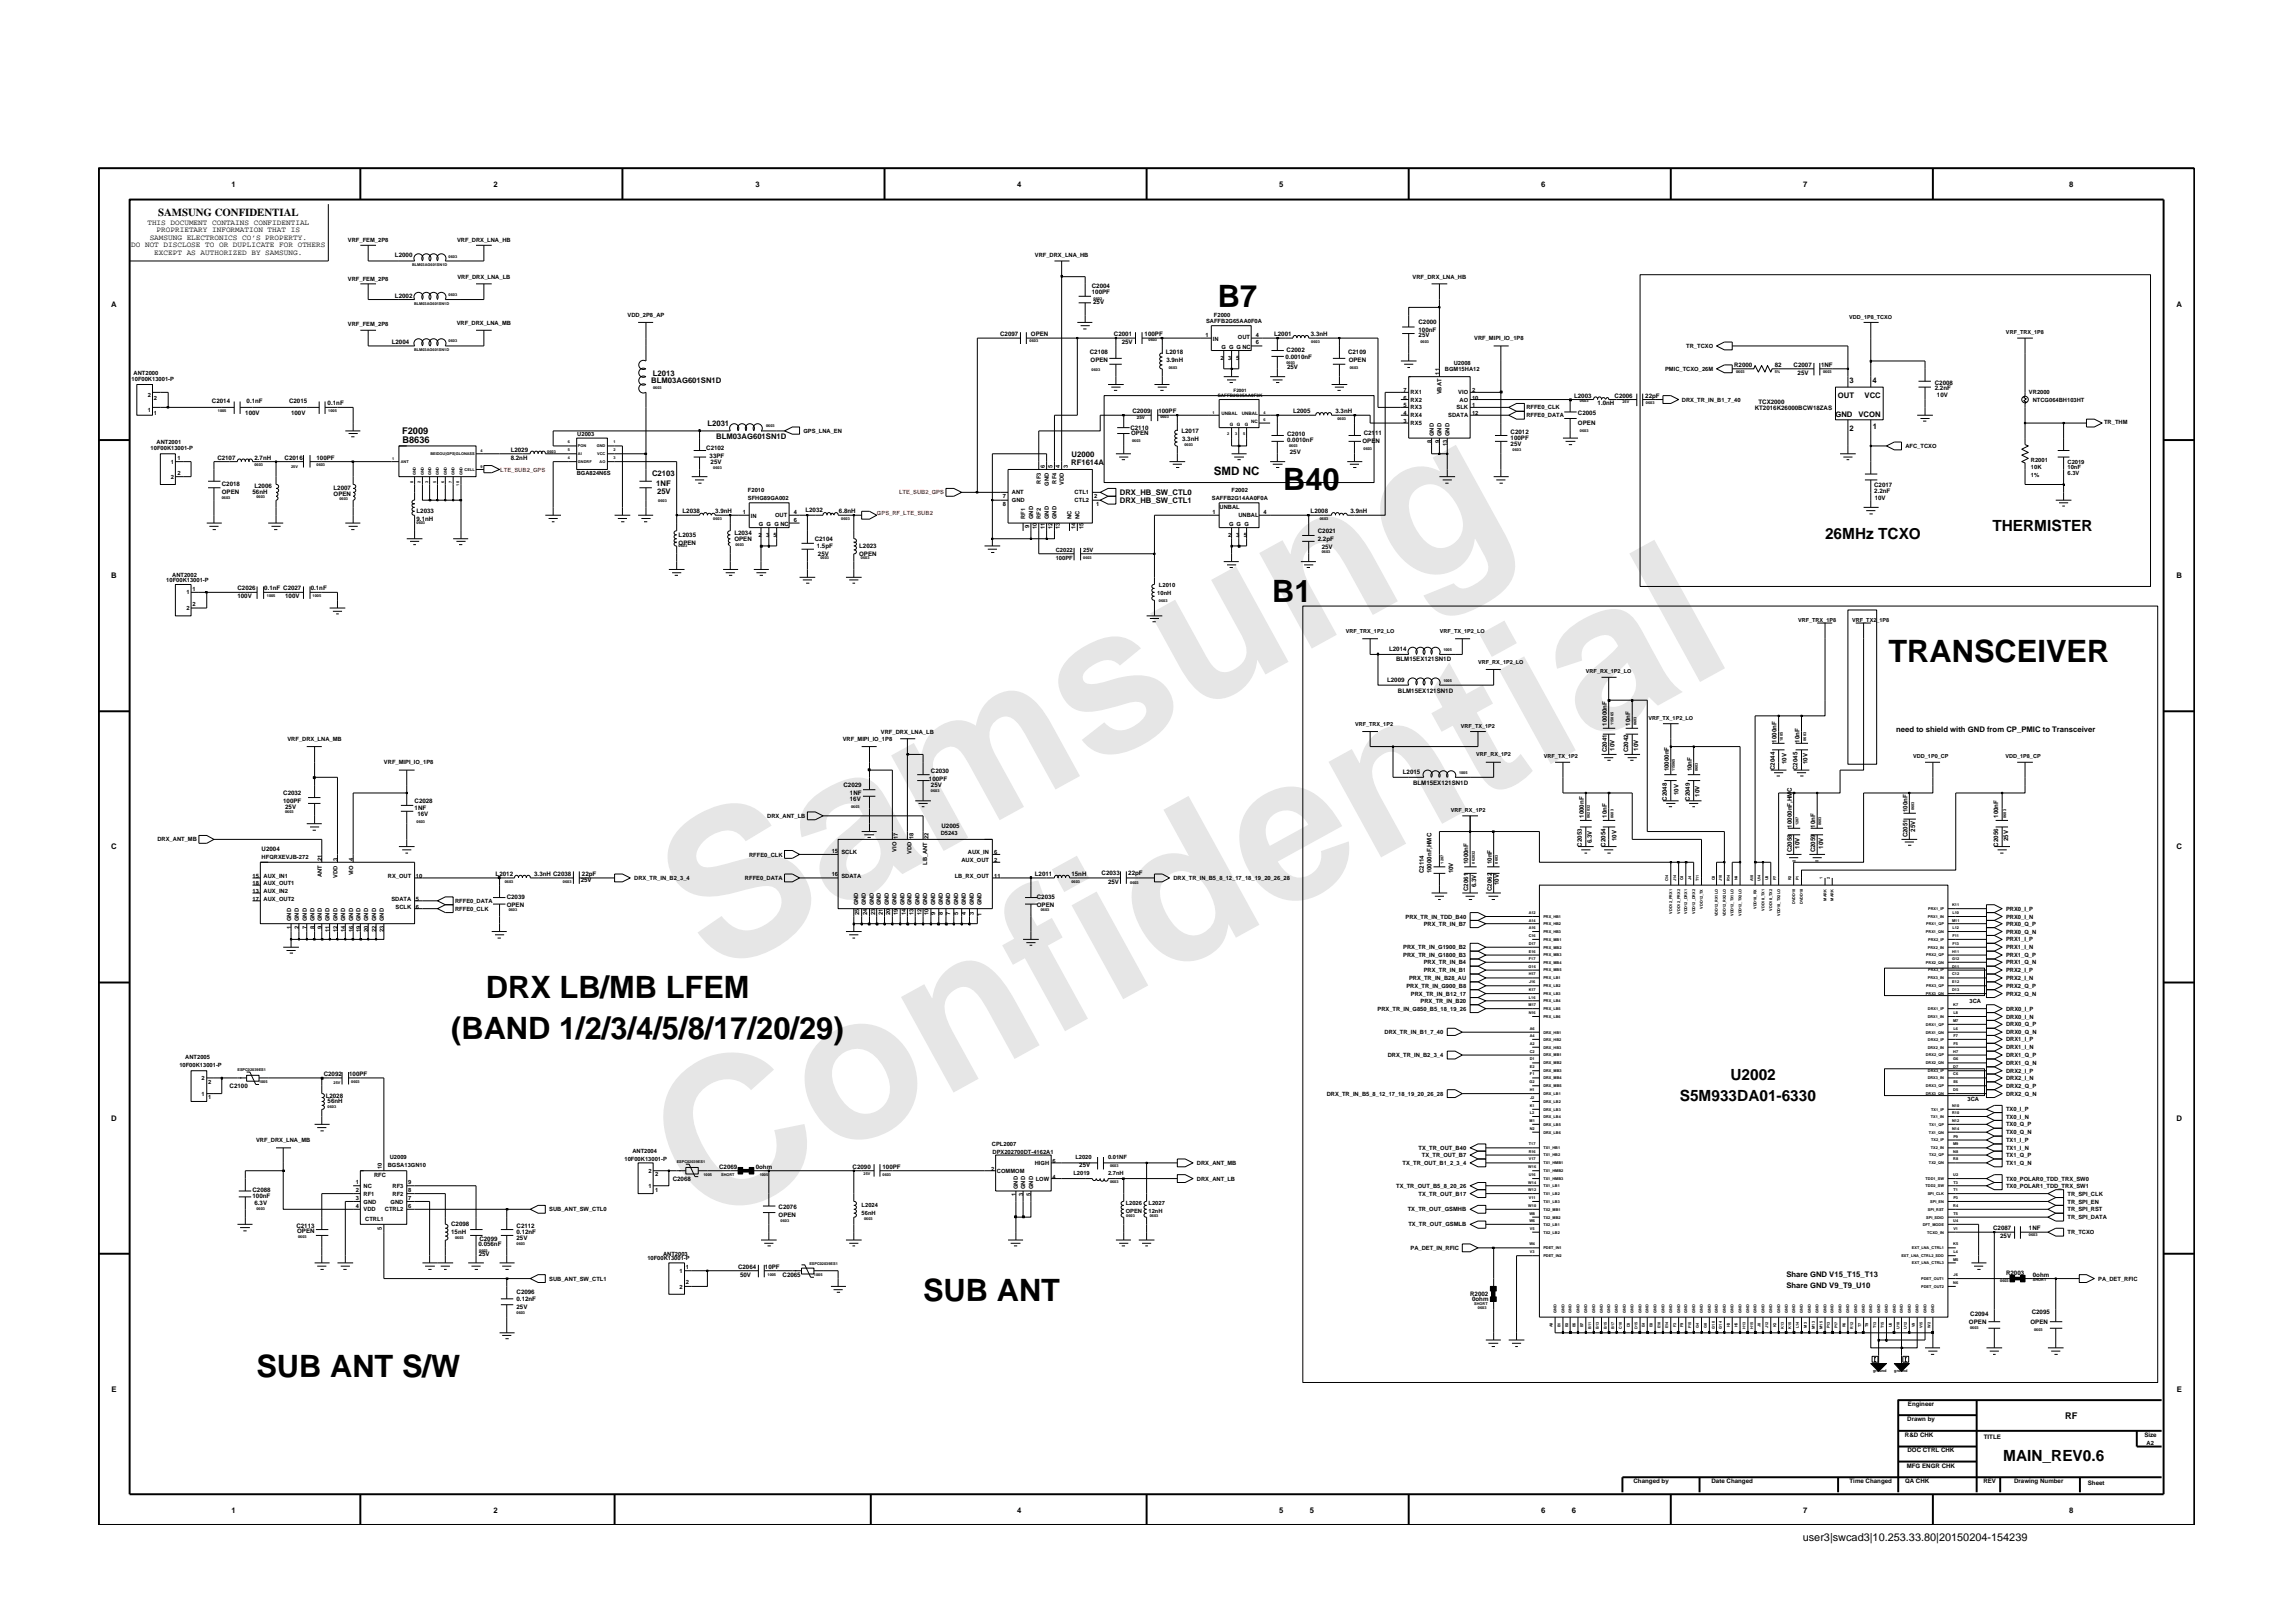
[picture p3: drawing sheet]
<svg xmlns="http://www.w3.org/2000/svg" width="297mm" height="210mm" viewBox="0 0 297 210" stroke-linecap="round" stroke-linejoin="round" font-family="sans-serif">
<defs><g id="words">
<g font-size="26.5" fill="#e6e6e6">
<text x="92.4" y="126.7" transform="rotate(-29 92.4 126.7)">Samsung</text>
<text x="91.1" y="159.4" transform="rotate(-29 91.1 159.4)">Confidential</text>
</g>
<g font-size="4">
<text x="157.8" y="39.8">B7</text>
<text x="166.2" y="63.5">B40</text>
<text x="164.8" y="78">B1</text>
<text x="244.6" y="85.7">TRANSCEIVER</text>
<text x="62.9" y="129.2">DRX LB/MB LFEM</text>
<text x="58.4" y="134.6">(BAND 1/2/3/4/5/8/17/20/29)</text>
<text x="119.6" y="168.6">SUB ANT</text>
<text x="33.2" y="178.3">SUB ANT S/W</text>
</g>
<g font-size="2">
<text x="236.4" y="69.8">26MHz TCXO</text>
<text x="258.1" y="68.8">THERMISTER</text>
<text x="217.6" y="142.7">S5M933DA01-6330</text>
<text x="224.2" y="139.9">U2002</text>
<text x="259.5" y="189.3">MAIN_REV0.6</text>
</g>
<text font-size="1.5" x="157.3" y="61.5">SMD NC</text>
<g font-size="1.4">
<text x="20.5" y="27.9">SAMSUNG CONFIDENTIAL</text>
<text x="233.5" y="199.7">user3|swcad3|10.253.33.80|20150204-154239</text>
</g>
<g font-size="1.2">
<text x="52.1" y="56.3">F2009</text>
<text x="52.1" y="57.4">B8636</text>
<text x="267.5" y="183.8">RF</text>
</g>
<g font-size="1">
<text x="19.1" y="29.1">THIS DOCUMENT CONTAINS CONFIDENTIAL</text>
<text x="30" y="24.2">1</text>
<text x="63.9" y="24.2">2</text>
<text x="97.9" y="24.2">3</text>
<text x="131.7" y="24.2">4</text>
<text x="165.7" y="24.2">5</text>
<text x="199.6" y="24.2">6</text>
<text x="233.6" y="24.2">7</text>
<text x="268.1" y="24.2">8</text>
<text x="17" y="32.1">DO NOT DISCLOSE TO OR DUPLICATE FOR OTHERS</text>
<text x="19.4" y="31.1">SAMSUNG ELECTRONICS CO’S PROPERTY.</text>
<text x="20" y="33.1">EXCEPT AS AUTHORIZED BY SAMSUNG.</text>
<text x="20.3" y="30.1">PROPRIETARY INFORMATION THAT IS</text>
<text x="14.4" y="39.8">A</text>
<text x="281.9" y="39.8">A</text>
<text x="84.4" y="49.7">BLM03AG601SN1D</text>
<text x="84.6" y="48.7">L2013</text>
<text x="238.1" y="51.5">OUT</text>
<text x="239.6" y="49.6">3</text>
<text x="240.7" y="54">VCON</text>
<text x="241.5" y="51.5">VCC</text>
<text x="242.6" y="49.6">4</text>
<text x="91.6" y="55.2">L2031</text>
<text x="92.8" y="56.9">BLM03AG601SN1D</text>
<text x="138.8" y="59.3">U2000</text>
<text x="237.8" y="54">GND</text>
<text x="239.6" y="55.8">2</text>
<text x="242.6" y="55.6">1</text>
<text x="84.5" y="61.7">C2103</text>
<text x="85" y="63">1NF</text>
<text x="85.1" y="64">25V</text>
<text x="138.8" y="60.3">RF1614A</text>
<text x="145.1" y="65.2">DRX_HB_SW_CTL1</text>
<text x="145.1" y="64.1">DRX_HB_SW_CTL0</text>
<text x="14.4" y="74.9">B</text>
<text x="281.9" y="74.9">B</text>
<text x="245.6" y="94.8">need to shield with GND from CP_PMIC to Transceiver</text>
<text x="14.4" y="110">C</text>
<text x="281.9" y="110">C</text>
<text x="14.4" y="145.3">D</text>
<text x="281.9" y="145.3">D</text>
<text x="231.4" y="166.9">Share GND V9_T9_U10</text>
<text x="231.4" y="165.4">Share GND V15_T15_T13</text>
<text x="14.4" y="180.4">E</text>
<text x="282" y="180.4">E</text>
<text x="30" y="196">1</text>
<text x="63.9" y="196">2</text>
<text x="131.7" y="196">4</text>
<text x="165.7" y="196">5</text>
<text x="169.7" y="196">5</text>
<text x="199.6" y="196">6</text>
<text x="203.6" y="196">6</text>
<text x="233.6" y="196">7</text>
<text x="268.1" y="196">8</text>
</g>
<g font-size=".8">
<text x="51.2" y="33.3">L2000</text>
<text x="51.2" y="38.6">L2002</text>
<text x="141.4" y="37.4">C2004</text>
<text x="141.4" y="38.1">100PF</text>
<text x="141.6" y="39.4">25V</text>
<text x="50.7" y="44.6">L2004</text>
<text x="129.6" y="43.5">C2097</text>
<text x="133.5" y="43.5">OPEN</text>
<text x="141.2" y="45.9">C2108</text>
<text x="141.3" y="46.8">OPEN</text>
<text x="144.3" y="43.5">C2001</text>
<text x="145.3" y="44.6">25V</text>
<text x="148.3" y="43.5">100PF</text>
<text x="151" y="45.9">L2018</text>
<text x="151.1" y="46.8">3.9nH</text>
<text x="165" y="43.5">L2001</text>
<text x="166.5" y="46.5">0.0010nF</text>
<text x="166.7" y="45.6">C2002</text>
<text x="166.7" y="47.9">25V</text>
<text x="169.8" y="43.5">3.3nH</text>
<text x="174.6" y="45.9">C2109</text>
<text x="174.7" y="46.8">OPEN</text>
<text x="183.8" y="42">C2000</text>
<text x="183.8" y="43">100nF</text>
<text x="183.8" y="43.6">25V</text>
<text x="224.6" y="47.5">R2000</text>
<text x="229.9" y="47.5">82</text>
<text x="232.4" y="47.5">C2007</text>
<text x="235.9" y="47.5">1NF</text>
<text x="27.5" y="52.3">C2014</text>
<text x="31.8" y="53.8">100V</text>
<text x="31.9" y="52.3">0.1nF</text>
<text x="37.5" y="52.3">C2015</text>
<text x="37.7" y="53.8">100V</text>
<text x="42.4" y="52.5">0.1nF</text>
<text x="146.7" y="53.5">C2009</text>
<text x="150.1" y="53.5">100PF</text>
<text x="167.5" y="53.5">L2005</text>
<text x="173" y="53.5">3.3nH</text>
<text x="203.9" y="51.5">L2003</text>
<text x="204.4" y="53.8">C2005</text>
<text x="207" y="52.5">1.0nH</text>
<text x="209.2" y="51.5">C2006</text>
<text x="213.1" y="51.5">22pF</text>
<text x="227.3" y="53.1">KT2016K26000BCW18ZAS</text>
<text x="227.8" y="52.3">TCX2000</text>
<text x="232.9" y="48.5">25V</text>
<text x="250.6" y="50.6">2.2nF</text>
<text x="250.6" y="49.8">C2008</text>
<text x="250.9" y="51.4">10V</text>
<text x="28.2" y="59.5">C2107</text>
<text x="33" y="59.5">2.7nH</text>
<text x="36.9" y="59.5">C2016</text>
<text x="41" y="59.5">100PF</text>
<text x="66.2" y="58.5">L2029</text>
<text x="66.2" y="59.5">8.2nH</text>
<text x="91.5" y="58.3">C2102</text>
<text x="91.9" y="59.3">33PF</text>
<text x="146.4" y="55.6">C2110</text>
<text x="146.5" y="56.4">OPEN</text>
<text x="153" y="56.2">L2017</text>
<text x="153.1" y="57.1">3.3nH</text>
<text x="166.7" y="56.5">C2010</text>
<text x="166.7" y="57.3">0.0010nF</text>
<text x="167.1" y="58.9">25V</text>
<text x="176.5" y="57.3">OPEN</text>
<text x="176.7" y="56.4">C2111</text>
<text x="195.7" y="57.8">25V</text>
<text x="195.7" y="57">100PF</text>
<text x="195.7" y="56.2">C2012</text>
<text x="204.4" y="55.1">OPEN</text>
<text x="28.7" y="64">OPEN</text>
<text x="28.7" y="63">C2018</text>
<text x="32.7" y="64">56nH</text>
<text x="33" y="63.3">L2006</text>
<text x="43.2" y="64.3">OPEN</text>
<text x="43.2" y="63.5">L2007</text>
<text x="92.1" y="60">25V</text>
<text x="242.8" y="63.1">C2017</text>
<text x="242.8" y="63.9">2.2nF</text>
<text x="242.9" y="64.8">10V</text>
<text x="54" y="67.5">9.1nH</text>
<text x="54" y="66.5">L2033</text>
<text x="87.9" y="70.6">OPEN</text>
<text x="87.9" y="69.5">L2035</text>
<text x="88.4" y="66.5">L2038</text>
<text x="92.7" y="66.5">3.9nH</text>
<text x="95.1" y="69.4">L2034</text>
<text x="95.1" y="70.1">OPEN</text>
<text x="104.3" y="66.3">L2032</text>
<text x="105.5" y="70">C2104</text>
<text x="105.8" y="71">1.5pF</text>
<text x="106" y="72">25V</text>
<text x="108.7" y="66.5">6.8nH</text>
<text x="111.3" y="71">L2023</text>
<text x="111.3" y="72">OPEN</text>
<text x="169.8" y="66.5">L2008</text>
<text x="170.7" y="70">2.2pF</text>
<text x="170.7" y="69">C2021</text>
<text x="171.2" y="71.1">25V</text>
<text x="174.9" y="66.5">3.9nH</text>
<text x="30.8" y="76.5">C2026</text>
<text x="30.8" y="77.5">100V</text>
<text x="34.2" y="76.5">0.1nF C2027</text>
<text x="36.9" y="77.5">100V</text>
<text x="40.2" y="76.5">0.1nF</text>
<text x="179.7" y="88.3">L2009</text>
<text x="179.9" y="84.3">L2014</text>
<text x="180.8" y="85.6">BLM15EX121SN1D</text>
<text x="181.1" y="89.8">BLM15EX121SN1D</text>
<text x="208.1" y="94" transform="rotate(-90 208.1 94)">10000nF</text>
<text x="211.2" y="94" transform="rotate(-90 211.2 94)">10nF</text>
<text x="109.3" y="102">C2029</text>
<text x="120.3" y="101.2">100PF</text>
<text x="120.6" y="102">25V</text>
<text x="120.6" y="100.2">C2030</text>
<text x="181.7" y="100.2">L2015</text>
<text x="183" y="101.7">BLM15EX121SN1D</text>
<text x="208.1" y="97.5" transform="rotate(-90 208.1 97.5)">C2041</text>
<text x="209.2" y="97.2" transform="rotate(-90 209.2 97.2)">10V</text>
<text x="210.9" y="97.5" transform="rotate(-90 210.9 97.5)">C2042</text>
<text x="212.2" y="97.2" transform="rotate(-90 212.2 97.2)">10V</text>
<text x="216.2" y="99.9" transform="rotate(-90 216.2 99.9)">10000nF</text>
<text x="219.1" y="99.9" transform="rotate(-90 219.1 99.9)">10nF</text>
<text x="229.9" y="99.8" transform="rotate(-90 229.9 99.8)">C2044</text>
<text x="230.2" y="96.2" transform="rotate(-90 230.2 96.2)">1000nF</text>
<text x="231.4" y="99" transform="rotate(-90 231.4 99)">10V</text>
<text x="232.9" y="99.8" transform="rotate(-90 232.9 99.8)">C2045</text>
<text x="233.1" y="96.2" transform="rotate(-90 233.1 96.2)">10nF</text>
<text x="234.1" y="99" transform="rotate(-90 234.1 99)">10V</text>
<text x="36.7" y="104">100PF</text>
<text x="36.7" y="103">C2032</text>
<text x="36.9" y="104.8">25V</text>
<text x="53.7" y="104">C2028</text>
<text x="53.7" y="104.9">1NF</text>
<text x="54.1" y="105.8">16V</text>
<text x="110.1" y="103.8">16V</text>
<text x="110.1" y="103">1NF</text>
<text x="122" y="107.3">U2005</text>
<text x="205.2" y="105.9" transform="rotate(-90 205.2 105.9)">1000nF</text>
<text x="208.1" y="105.9" transform="rotate(-90 208.1 105.9)">10nF</text>
<text x="215.9" y="103.7" transform="rotate(-90 215.9 103.7)">C2048</text>
<text x="217.5" y="103" transform="rotate(-90 217.5 103)">10V</text>
<text x="218.9" y="103.7" transform="rotate(-90 218.9 103.7)">C2049</text>
<text x="220.2" y="103.2" transform="rotate(-90 220.2 103.2)">10V</text>
<text x="232.1" y="107.2" transform="rotate(-90 232.1 107.2)">10000nF,HMC</text>
<text x="235.1" y="107.2" transform="rotate(-90 235.1 107.2)">10nF</text>
<text x="247.1" y="105.2" transform="rotate(-90 247.1 105.2)">100nF</text>
<text x="248.1" y="107.7" transform="rotate(-90 248.1 107.7)">25V</text>
<text x="258.9" y="105.9" transform="rotate(-90 258.9 105.9)">100nF</text>
<text x="33.9" y="110.2">U2004</text>
<text x="64.2" y="113.5">L2012</text>
<text x="69.2" y="113.5">3.3nH C2038</text>
<text x="75.4" y="113.5">22pF</text>
<text x="134.1" y="113.5">L2011</text>
<text x="138.8" y="113.5">15nH</text>
<text x="142.7" y="113.3">C2033</text>
<text x="146.2" y="113.3">22pF</text>
<text x="184.4" y="113.1" transform="rotate(-90 184.4 113.1)">C2114</text>
<text x="185.4" y="113.1" transform="rotate(-90 185.4 113.1)">10000nF,HMC</text>
<text x="188.2" y="113.1" transform="rotate(-90 188.2 113.1)">10V</text>
<text x="190.2" y="112" transform="rotate(-90 190.2 112)">1000nF</text>
<text x="193.2" y="112" transform="rotate(-90 193.2 112)">10nF</text>
<text x="204.9" y="109.7" transform="rotate(-90 204.9 109.7)">C2053</text>
<text x="206.2" y="109.2" transform="rotate(-90 206.2 109.2)">6.3V</text>
<text x="208" y="109.7" transform="rotate(-90 208 109.7)">C2054</text>
<text x="209.4" y="109" transform="rotate(-90 209.4 109)">10V</text>
<text x="232.1" y="110.4" transform="rotate(-90 232.1 110.4)">C2058</text>
<text x="233.1" y="109.9" transform="rotate(-90 233.1 109.9)">10V</text>
<text x="235.1" y="110.4" transform="rotate(-90 235.1 110.4)">C2059</text>
<text x="236.2" y="109.9" transform="rotate(-90 236.2 109.9)">10V</text>
<text x="247.1" y="108.5" transform="rotate(-90 247.1 108.5)">C2051</text>
<text x="258.9" y="109.7" transform="rotate(-90 258.9 109.7)">C2056</text>
<text x="260.1" y="109" transform="rotate(-90 260.1 109)">25V</text>
<text x="65.6" y="117.5">OPEN</text>
<text x="65.6" y="116.4">C2039</text>
<text x="75.2" y="114.3">25V</text>
<text x="134.3" y="117.5">OPEN</text>
<text x="134.3" y="116.4">C2035</text>
<text x="143.5" y="114.5">25V</text>
<text x="190.2" y="115.4" transform="rotate(-90 190.2 115.4)">C2061</text>
<text x="191.2" y="114.9" transform="rotate(-90 191.2 114.9)">6.3V</text>
<text x="193.2" y="115.4" transform="rotate(-90 193.2 115.4)">C2062</text>
<text x="194.2" y="114.7" transform="rotate(-90 194.2 114.7)">10V</text>
<text x="29.7" y="140.9">C2100</text>
<text x="41.9" y="139.4">C2092</text>
<text x="42.2" y="142.2">L2028</text>
<text x="42.4" y="142.9">56nH</text>
<text x="45.2" y="139.4">100PF</text>
<text x="32.7" y="155.1">100nF</text>
<text x="32.7" y="154.4">C2088</text>
<text x="87.2" y="152.9">C2068</text>
<text x="93.2" y="151.4">C2069</text>
<text x="97.9" y="151.4">0ohm</text>
<text x="110.5" y="151.4">C2090</text>
<text x="114.3" y="151.4">100PF</text>
<text x="139.8" y="151.2">25V</text>
<text x="33" y="156.2">6.3V</text>
<text x="38.4" y="159">C2113</text>
<text x="38.5" y="159.7">OPEN</text>
<text x="58.4" y="159.9">15nH</text>
<text x="58.4" y="158.9">C2098</text>
<text x="62" y="161.5">0.056nF</text>
<text x="62.1" y="160.7">C2099</text>
<text x="66.9" y="159.1">C2112</text>
<text x="66.9" y="159.9">0.12nF</text>
<text x="66.9" y="160.6">25V</text>
<text x="100.9" y="157.7">OPEN</text>
<text x="100.9" y="156.7">C2076</text>
<text x="258.2" y="159.4">C2087</text>
<text x="259.1" y="160.4">25V</text>
<text x="262.8" y="159.4">1NF</text>
<text x="62" y="162.7">25V</text>
<text x="66.9" y="167.7">C2096</text>
<text x="95.6" y="164.4">C2064</text>
<text x="95.9" y="165.4">50V</text>
<text x="99.1" y="164.4">10PF</text>
<text x="101.4" y="165.4">C2065</text>
<text x="190.4" y="167.9">R2002</text>
<text x="259.9" y="165.1">R2003</text>
<text x="263.3" y="165.4">0ohm</text>
<text x="66.9" y="168.6">0.12nF</text>
<text x="66.9" y="169.6">25V</text>
<text x="190.7" y="168.6">0ohm</text>
<text x="255.1" y="171.5">OPEN</text>
<text x="255.2" y="170.5">C2094</text>
<text x="263" y="171.5">OPEN</text>
<text x="263.2" y="170.2">C2095</text>
<text x="247.1" y="184.1">Drawn by</text>
<text x="247.2" y="182.2">Engineer</text>
<text x="246.8" y="186.2">R&amp;D CHK</text>
<text x="247" y="190.1">MFG ENGR CHK</text>
<text x="247.1" y="188.1">DOC CTRL CHK</text>
<text x="257" y="186.4">TITLE</text>
<text x="277.8" y="186.2">Size</text>
<text x="211.6" y="192.2">Changed by</text>
<text x="221.7" y="192.2">Date Changed</text>
<text x="239.6" y="192.2">Time Changed</text>
<text x="246.8" y="192.2">QA CHK</text>
<text x="256.9" y="192.2">REV</text>
<text x="260.9" y="192.2">Drawing Number</text>
<text x="270.5" y="192.3">Sheet</text>
</g>
<g font-size=".7">
<text x="45.1" y="31.4">VRF_FEM_2P8</text>
<text x="59.2" y="31.4">VRF_DRX_LNA_HB</text>
<text x="134.1" y="33.3">VRF_DRX_LNA_HB</text>
<text x="45.1" y="36.4">VRF_FEM_2P8</text>
<text x="59.2" y="36.1">VRF_DRX_LNA_LB</text>
<text x="81.3" y="41.1">VDD_2P8_AP</text>
<text x="156.2" y="41.8">SAFFB2G65AA0F0A</text>
<text x="157.3" y="41.1">F2000</text>
<text x="183" y="36.1">VRF_DRX_LNA_HB</text>
<text x="239.6" y="41.4">VDD_1P8_TCXO</text>
<text x="45.1" y="42.3">VRF_FEM_2P8</text>
<text x="59.2" y="42">VRF_DRX_LNA_MB</text>
<text x="156.2" y="43.6">1</text>
<text x="157.1" y="44.2">IN</text>
<text x="158.1" y="46.6">2</text>
<text x="158.2" y="45.2">G G G NC</text>
<text x="159.1" y="46.6">3</text>
<text x="160.1" y="46.6">5</text>
<text x="160.4" y="44">OUT</text>
<text x="162.7" y="44.6">6</text>
<text x="162.7" y="43.6">4</text>
<text x="188.3" y="47.3">U2008</text>
<text x="191" y="44.1">VRF_MIPI_IO_1P8</text>
<text x="218.4" y="45.1">TR_TCXO</text>
<text x="259.9" y="43.3">VRF_TRX_1P8</text>
<text x="17" y="49.3">10F00K13001-P</text>
<text x="17.3" y="48.6">ANT2000</text>
<text x="19.2" y="53.4">1</text>
<text x="19.2" y="51.4">2</text>
<text x="19.9" y="53.8">1</text>
<text x="19.9" y="51.8">2</text>
<text x="181.8" y="52.8">5</text>
<text x="181.8" y="51.8">6</text>
<text x="181.8" y="50.8">7</text>
<text x="181.8" y="53.8">4</text>
<text x="182.7" y="53">RX3</text>
<text x="182.7" y="52">RX2</text>
<text x="182.7" y="51.1">RX1</text>
<text x="186.5" y="48.5" transform="rotate(-90 186.5 48.5)">11</text>
<text x="186.7" y="51.1" transform="rotate(-90 186.7 51.1)">VBAT</text>
<text x="187.2" y="48">BGM15HA12</text>
<text x="188.7" y="53">SLK</text>
<text x="188.9" y="51.1">VIO</text>
<text x="189.1" y="52">AO</text>
<text x="190.7" y="52.8">1</text>
<text x="190.7" y="51.8">10</text>
<text x="190.7" y="53.8">12</text>
<text x="190.7" y="50.8">2</text>
<text x="197.7" y="53">RFFE0_CLK</text>
<text x="215.7" y="48.1">PMIC_TCXO_26M</text>
<text x="217.9" y="52">DRX_TR_IN_B1_7_40</text>
<text x="262.8" y="51.1">VR2000</text>
<text x="263.3" y="52">NTCG064BH103HT</text>
<text x="19.5" y="58.3">10F00K13001-P</text>
<text x="20.3" y="57.5">ANT2001</text>
<text x="23" y="59.5">1</text>
<text x="74.8" y="56.5">U2003</text>
<text x="104.1" y="56.1">GPS_LNA_EN</text>
<text x="181.8" y="54.8">3</text>
<text x="182.7" y="54.1">RX4</text>
<text x="182.7" y="55.1">RX5</text>
<text x="185.4" y="57.4" transform="rotate(-90 185.4 57.4)">8</text>
<text x="185.7" y="56.5" transform="rotate(-90 185.7 56.5)">GND</text>
<text x="186.5" y="57.4" transform="rotate(-90 186.5 57.4)">9</text>
<text x="186.7" y="56.5" transform="rotate(-90 186.7 56.5)">GND</text>
<text x="187.5" y="57.8" transform="rotate(-90 187.5 57.8)">13</text>
<text x="187.6" y="54.1">SDATA</text>
<text x="187.8" y="56.5" transform="rotate(-90 187.8 56.5)">GND</text>
<text x="197.7" y="54.1">RFFE0_DATA</text>
<text x="246.8" y="58">AFC_TCXO</text>
<text x="263.1" y="59.8">R2001</text>
<text x="272.6" y="54.9">TR_THM</text>
<text x="22.1" y="60.1">1</text>
<text x="22.1" y="62">2</text>
<text x="23" y="61.6">2</text>
<text x="74.7" y="61.5">BGA824N6S</text>
<text x="96.9" y="63.8">F2010</text>
<text x="96.9" y="64.8">SFHG89GA002</text>
<text x="129.9" y="65.6">8</text>
<text x="129.9" y="64.6">7</text>
<text x="131.1" y="64.1">ANT</text>
<text x="131.1" y="65.1">GND</text>
<text x="134.8" y="62.7" transform="rotate(-90 134.8 62.7)">RF3</text>
<text x="135.3" y="60.6" transform="rotate(-90 135.3 60.6)">6</text>
<text x="135.9" y="62.9" transform="rotate(-90 135.9 62.9)">GND</text>
<text x="136.4" y="60.6" transform="rotate(-90 136.4 60.6)">5</text>
<text x="136.9" y="62.7" transform="rotate(-90 136.9 62.7)">RF4</text>
<text x="137.3" y="60.6" transform="rotate(-90 137.3 60.6)">4</text>
<text x="137.8" y="62.8" transform="rotate(-90 137.8 62.8)">VDD</text>
<text x="138.3" y="60.6" transform="rotate(-90 138.3 60.6)">3</text>
<text x="139.2" y="65.1">CTL2</text>
<text x="139.2" y="64.1">CTL1</text>
<text x="141.8" y="64.6">2</text>
<text x="142" y="65.6">1</text>
<text x="157" y="64.8">SAFFB2G14AA0F0A</text>
<text x="158" y="66">UNBAL</text>
<text x="159.5" y="63.8">F2002</text>
<text x="263.1" y="61.8">1%</text>
<text x="263.1" y="60.8">10K</text>
<text x="267.8" y="60.1">C2019</text>
<text x="267.8" y="61.5">6.3V</text>
<text x="267.8" y="60.8">10nF</text>
<text x="96.2" y="66.6">1</text>
<text x="97.3" y="67.2">IN</text>
<text x="98.2" y="69.5">2</text>
<text x="98.3" y="68.2">G G G NC</text>
<text x="99.3" y="69.5">3</text>
<text x="100.2" y="69.5">5</text>
<text x="100.4" y="67">OUT</text>
<text x="102.8" y="67.6">6</text>
<text x="102.8" y="66.6">4</text>
<text x="132.8" y="67.3" transform="rotate(-90 132.8 67.3)">RF1</text>
<text x="133.3" y="68.4" transform="rotate(-90 133.3 68.4)">9</text>
<text x="133.8" y="67.3" transform="rotate(-90 133.8 67.3)">GND</text>
<text x="134.3" y="68.6" transform="rotate(-90 134.3 68.6)">10</text>
<text x="134.8" y="67.3" transform="rotate(-90 134.8 67.3)">RF2</text>
<text x="135.3" y="68.6" transform="rotate(-90 135.3 68.6)">11</text>
<text x="135.9" y="67.3" transform="rotate(-90 135.9 67.3)">GND</text>
<text x="136.4" y="68.6" transform="rotate(-90 136.4 68.6)">12</text>
<text x="136.8" y="71.5">C2022</text>
<text x="136.9" y="67.3" transform="rotate(-90 136.9 67.3)">GND</text>
<text x="137.3" y="68.6" transform="rotate(-90 137.3 68.6)">13</text>
<text x="138.8" y="67.3" transform="rotate(-90 138.8 67.3)">NC</text>
<text x="139.3" y="68.6" transform="rotate(-90 139.3 68.6)">14</text>
<text x="139.8" y="67.3" transform="rotate(-90 139.8 67.3)">NC</text>
<text x="140.3" y="71.5">25V</text>
<text x="140.3" y="68.6" transform="rotate(-90 140.3 68.6)">15</text>
<text x="157.1" y="66.6">1</text>
<text x="159.1" y="69.5">2</text>
<text x="159.2" y="68.2">G G G</text>
<text x="160.1" y="69.5">3</text>
<text x="160.4" y="67">UNBAL</text>
<text x="161.1" y="69.5">5</text>
<text x="163.7" y="66.6">4</text>
<text x="21.5" y="75.3">10F00K13001-P</text>
<text x="22.3" y="74.8">ANT2002</text>
<text x="24.2" y="77">1</text>
<text x="24.9" y="76.6">1</text>
<text x="136.8" y="72.5">100PF</text>
<text x="149.9" y="77">10nH</text>
<text x="150.1" y="76.1">L2010</text>
<text x="24.2" y="79">2</text>
<text x="24.9" y="78.5">2</text>
<text x="174.3" y="82">VRF_TRX_1P2_LO</text>
<text x="186.5" y="82">VRF_TX_1P2_LO</text>
<text x="232.9" y="80.6">VRF_TRX_1P8</text>
<text x="239.9" y="80.6">VRF_TX2_1P8</text>
<text x="191.5" y="86">VRF_RX_1P2_LO</text>
<text x="205.5" y="87.2">VRF_RX_1P2_LO</text>
<text x="37.2" y="96">VRF_DRX_LNA_MB</text>
<text x="109.2" y="96">VRF_MIPI_IO_1P8</text>
<text x="114.1" y="95">VRF_DRX_LNA_LB</text>
<text x="175.5" y="94">VRF_TRX_1P2</text>
<text x="189.3" y="94.3">VRF_TX_1P2</text>
<text x="213.5" y="93.3">VRF_TX_1P2_LO</text>
<text x="49.7" y="99">VRF_MIPI_IO_1P8</text>
<text x="191.2" y="98">VRF_RX_1P2</text>
<text x="200" y="98.2">VRF_TX_1P2</text>
<text x="247.8" y="98.2">VDD_1P0_CP</text>
<text x="259.8" y="98.2">VDD_1P8_CP</text>
<text x="99.4" y="106">DRX_ANT_LB</text>
<text x="187.9" y="105.2">VRF_RX_1P2</text>
<text x="20.4" y="109">DRX_ANT_MB</text>
<text x="32.7" y="113.7">15</text>
<text x="33.9" y="111.3">HFQRXEVJB-272</text>
<text x="34.1" y="113.7">AUX_IN1</text>
<text x="41.7" y="113.7" transform="rotate(-90 41.7 113.7)">ANT</text>
<text x="41.7" y="111.5" transform="rotate(-90 41.7 111.5)">21</text>
<text x="43.7" y="113.7" transform="rotate(-90 43.7 113.7)">VDD</text>
<text x="43.7" y="111.5" transform="rotate(-90 43.7 111.5)">3</text>
<text x="45.7" y="113.4" transform="rotate(-90 45.7 113.4)">VIO</text>
<text x="45.7" y="111.5" transform="rotate(-90 45.7 111.5)">4</text>
<text x="50.2" y="113.7">RX_OUT</text>
<text x="53.9" y="113.7">10</text>
<text x="97" y="111">RFFE0_CLK</text>
<text x="107.7" y="110.5">15</text>
<text x="107.7" y="113.5">16</text>
<text x="109" y="110.7">SCLK</text>
<text x="109" y="113.7">SDATA</text>
<text x="116.1" y="110.4" transform="rotate(-90 116.1 110.4)">VIO</text>
<text x="116.3" y="108.7" transform="rotate(-90 116.3 108.7)">17</text>
<text x="118.1" y="110.7" transform="rotate(-90 118.1 110.7)">VDD</text>
<text x="118.3" y="108.7" transform="rotate(-90 118.3 108.7)">18</text>
<text x="120.1" y="112" transform="rotate(-90 120.1 112)">LB_ANT</text>
<text x="120.3" y="108.7" transform="rotate(-90 120.3 108.7)">22</text>
<text x="121.9" y="108.2">D5243</text>
<text x="123.7" y="113.7">LB_RX_OUT</text>
<text x="124.6" y="111.7">AUX_OUT</text>
<text x="125.4" y="110.7">AUX_IN</text>
<text x="128.8" y="110.7">6</text>
<text x="128.8" y="111.7">2</text>
<text x="128.8" y="113.7">11</text>
<text x="32.7" y="115.7">13</text>
<text x="32.7" y="114.7">18</text>
<text x="32.7" y="116.7">17</text>
<text x="34.1" y="114.7">AUX_OUT1</text>
<text x="34.1" y="115.7">AUX_IN2</text>
<text x="34.1" y="116.7">AUX_OUT2</text>
<text x="37.7" y="119.3" transform="rotate(-90 37.7 119.3)">GND</text>
<text x="38.7" y="119.3" transform="rotate(-90 38.7 119.3)">GND</text>
<text x="39.7" y="119.3" transform="rotate(-90 39.7 119.3)">GND</text>
<text x="40.8" y="119.3" transform="rotate(-90 40.8 119.3)">GND</text>
<text x="41.7" y="119.3" transform="rotate(-90 41.7 119.3)">GND</text>
<text x="42.7" y="119.3" transform="rotate(-90 42.7 119.3)">GND</text>
<text x="43.7" y="119.3" transform="rotate(-90 43.7 119.3)">GND</text>
<text x="44.7" y="119.3" transform="rotate(-90 44.7 119.3)">GND</text>
<text x="45.7" y="119.3" transform="rotate(-90 45.7 119.3)">GND</text>
<text x="46.7" y="119.3" transform="rotate(-90 46.7 119.3)">GND</text>
<text x="47.7" y="119.3" transform="rotate(-90 47.7 119.3)">GND</text>
<text x="48.7" y="119.3" transform="rotate(-90 48.7 119.3)">GND</text>
<text x="49.7" y="119.3" transform="rotate(-90 49.7 119.3)">GND</text>
<text x="50.7" y="116.7">SDATA</text>
<text x="51.2" y="117.7">SCLK</text>
<text x="53.9" y="117.7">6</text>
<text x="53.9" y="116.7">5</text>
<text x="59" y="118">RFFE0_CLK</text>
<text x="59" y="117">RFFE0_DATA</text>
<text x="82.2" y="114">DRX_TR_IN_B2_3_4</text>
<text x="96.5" y="114">RFFE0_DATA</text>
<text x="111.1" y="117.3" transform="rotate(-90 111.1 117.3)">GND</text>
<text x="111.3" y="118.5" transform="rotate(-90 111.3 118.5)">25</text>
<text x="112.2" y="117.3" transform="rotate(-90 112.2 117.3)">GND</text>
<text x="112.3" y="118.5" transform="rotate(-90 112.3 118.5)">24</text>
<text x="113.2" y="117.3" transform="rotate(-90 113.2 117.3)">GND</text>
<text x="113.3" y="118.5" transform="rotate(-90 113.3 118.5)">23</text>
<text x="114.1" y="117.3" transform="rotate(-90 114.1 117.3)">GND</text>
<text x="114.4" y="118.5" transform="rotate(-90 114.4 118.5)">21</text>
<text x="115.1" y="117.3" transform="rotate(-90 115.1 117.3)">GND</text>
<text x="115.3" y="118.5" transform="rotate(-90 115.3 118.5)">20</text>
<text x="116.1" y="117.3" transform="rotate(-90 116.1 117.3)">GND</text>
<text x="116.3" y="118.5" transform="rotate(-90 116.3 118.5)">19</text>
<text x="117.2" y="117.3" transform="rotate(-90 117.2 117.3)">GND</text>
<text x="117.3" y="118.5" transform="rotate(-90 117.3 118.5)">14</text>
<text x="118.1" y="117.3" transform="rotate(-90 118.1 117.3)">GND</text>
<text x="118.3" y="118.5" transform="rotate(-90 118.3 118.5)">13</text>
<text x="119.1" y="117.3" transform="rotate(-90 119.1 117.3)">GND</text>
<text x="119.4" y="118.5" transform="rotate(-90 119.4 118.5)">12</text>
<text x="120.1" y="117.3" transform="rotate(-90 120.1 117.3)">GND</text>
<text x="120.3" y="118.5" transform="rotate(-90 120.3 118.5)">10</text>
<text x="121.1" y="118.6" transform="rotate(-90 121.1 118.6)">9</text>
<text x="121.1" y="117.3" transform="rotate(-90 121.1 117.3)">GND</text>
<text x="122.2" y="118.6" transform="rotate(-90 122.2 118.6)">8</text>
<text x="122.2" y="117.3" transform="rotate(-90 122.2 117.3)">GND</text>
<text x="123.1" y="118.6" transform="rotate(-90 123.1 118.6)">7</text>
<text x="123.1" y="117.3" transform="rotate(-90 123.1 117.3)">GND</text>
<text x="124.1" y="118.6" transform="rotate(-90 124.1 118.6)">5</text>
<text x="124.1" y="117.3" transform="rotate(-90 124.1 117.3)">GND</text>
<text x="125.1" y="118.6" transform="rotate(-90 125.1 118.6)">4</text>
<text x="125.1" y="117.3" transform="rotate(-90 125.1 117.3)">GND</text>
<text x="126.1" y="118.6" transform="rotate(-90 126.1 118.6)">3</text>
<text x="126.1" y="117.3" transform="rotate(-90 126.1 117.3)">GND</text>
<text x="127.2" y="118.7" transform="rotate(-90 127.2 118.7)">1</text>
<text x="127.2" y="117.3" transform="rotate(-90 127.2 117.3)">GND</text>
<text x="152" y="114">DRX_TR_IN_B5_8_12_17_18_19_20_26_28</text>
<text x="182.1" y="119">PRX_TR_IN_TDD_B40</text>
<text x="184.4" y="119.9">PRX_TR_IN_B7</text>
<text x="259.9" y="119">PRX0_I_N</text>
<text x="259.9" y="119.9">PRX0_Q_P</text>
<text x="259.9" y="118">PRX0_I_P</text>
<text x="37.7" y="120.3" transform="rotate(-90 37.7 120.3)">1</text>
<text x="38.7" y="120.3" transform="rotate(-90 38.7 120.3)">2</text>
<text x="39.7" y="120.3" transform="rotate(-90 39.7 120.3)">7</text>
<text x="40.8" y="120.3" transform="rotate(-90 40.8 120.3)">8</text>
<text x="41.7" y="120.3" transform="rotate(-90 41.7 120.3)">9</text>
<text x="42.7" y="120.7" transform="rotate(-90 42.7 120.7)">11</text>
<text x="43.7" y="120.7" transform="rotate(-90 43.7 120.7)">12</text>
<text x="44.7" y="120.7" transform="rotate(-90 44.7 120.7)">14</text>
<text x="45.7" y="120.7" transform="rotate(-90 45.7 120.7)">16</text>
<text x="46.7" y="120.7" transform="rotate(-90 46.7 120.7)">19</text>
<text x="47.7" y="120.7" transform="rotate(-90 47.7 120.7)">20</text>
<text x="48.7" y="120.7" transform="rotate(-90 48.7 120.7)">22</text>
<text x="49.7" y="120.7" transform="rotate(-90 49.7 120.7)">23</text>
<text x="181.8" y="123">PRX_TR_IN_G1900_B2</text>
<text x="181.8" y="124">PRX_TR_IN_G1800_B3</text>
<text x="184.4" y="124.9">PRX_TR_IN_B4</text>
<text x="184.4" y="125.9">PRX_TR_IN_B1</text>
<text x="259.9" y="122">PRX1_I_P</text>
<text x="259.9" y="125.9">PRX2_I_P</text>
<text x="259.9" y="123">PRX1_I_N</text>
<text x="259.9" y="121">PRX0_Q_N</text>
<text x="259.9" y="124.9">PRX1_Q_N</text>
<text x="259.9" y="124">PRX1_Q_P</text>
<text x="178.4" y="130.9">PRX_TR_IN_G850_B5_18_19_26</text>
<text x="182.2" y="128">PRX_TR_IN_G900_B8</text>
<text x="182.5" y="127">PRX_TR_IN_B28_AU</text>
<text x="182.8" y="129">PRX_TR_IN_B12_17</text>
<text x="184" y="129.9">PRX_TR_IN_B20</text>
<text x="255.1" y="129.9">3CA</text>
<text x="259.9" y="127">PRX2_I_N</text>
<text x="259.9" y="128">PRX2_Q_P</text>
<text x="259.9" y="129">PRX2_Q_N</text>
<text x="259.9" y="132">DRX0_I_N</text>
<text x="259.9" y="130.9">DRX0_I_P</text>
<text x="24" y="137.2">ANT2005</text>
<text x="179.4" y="134">DRX_TR_IN_B1_7_40</text>
<text x="179.8" y="137">DRX_TR_IN_B2_3_4</text>
<text x="259.9" y="135.9">DRX1_I_N</text>
<text x="259.9" y="134">DRX0_Q_N</text>
<text x="259.9" y="133">DRX0_Q_P</text>
<text x="259.9" y="138">DRX1_Q_N</text>
<text x="259.9" y="134.9">DRX1_I_P</text>
<text x="259.9" y="137">DRX1_Q_P</text>
<text x="23.2" y="138.2">10F00K13001-P</text>
<text x="26.1" y="141.9">1</text>
<text x="26.1" y="139.9">2</text>
<text x="27" y="142.4">1</text>
<text x="27" y="140.4">2</text>
<text x="171.9" y="141.9">DRX_TR_IN_B5_8_12_17_18_19_20_26_28</text>
<text x="254.9" y="142.7">3CA</text>
<text x="259.9" y="139.9">DRX2_I_N</text>
<text x="259.9" y="140.9">DRX2_Q_P</text>
<text x="259.9" y="141.9">DRX2_Q_N</text>
<text x="259.9" y="139">DRX2_I_P</text>
<text x="259.9" y="144">TX0_I_P</text>
<text x="33.2" y="148">VRF_DRX_LNA_MB</text>
<text x="81.9" y="149.4">ANT2004</text>
<text x="128.5" y="148.4">CPL2007</text>
<text x="128.6" y="149.5">DPX202700DT-4162A1</text>
<text x="183.8" y="149">TX_TR_OUT_B40</text>
<text x="184.2" y="149.9">TX_TR_OUT_B7</text>
<text x="259.9" y="149">TX1_I_N</text>
<text x="259.9" y="145.9">TX0_Q_P</text>
<text x="259.9" y="146.9">TX0_Q_N</text>
<text x="259.9" y="149.9">TX1_Q_P</text>
<text x="259.9" y="148">TX1_I_P</text>
<text x="259.9" y="144.9">TX0_I_N</text>
<text x="46.1" y="154.5">2</text>
<text x="46.1" y="155.5">3</text>
<text x="46.1" y="153.4">1</text>
<text x="47.1" y="154.9">RF1</text>
<text x="47.1" y="155.9">GND</text>
<text x="47.1" y="153.9">NC</text>
<text x="48.5" y="152.4">RFC</text>
<text x="49.5" y="151.5" transform="rotate(-90 49.5 151.5)">10</text>
<text x="50.2" y="151.2">BGSA13GN10</text>
<text x="50.5" y="150.1">U2009</text>
<text x="50.6" y="155.9">GND</text>
<text x="50.9" y="154.9">RF2</text>
<text x="50.9" y="153.9">RF3</text>
<text x="52.9" y="155.5">7</text>
<text x="52.9" y="154.5">8</text>
<text x="52.9" y="153.4">9</text>
<text x="80.9" y="150.4">10F00K13001-P</text>
<text x="84" y="153.9">1</text>
<text x="84" y="151.9">2</text>
<text x="84.9" y="154.4">1</text>
<text x="84.9" y="152.4">2</text>
<text x="128.4" y="151.7">2</text>
<text x="129.1" y="151.9">COMMOM</text>
<text x="131.6" y="154.9" transform="rotate(-90 131.6 154.9)">1</text>
<text x="131.9" y="154" transform="rotate(-90 131.9 154)">GND</text>
<text x="132.5" y="154.9" transform="rotate(-90 132.5 154.9)">3</text>
<text x="132.8" y="154" transform="rotate(-90 132.8 154)">GND</text>
<text x="133.5" y="154.9" transform="rotate(-90 133.5 154.9)">5</text>
<text x="133.8" y="154" transform="rotate(-90 133.8 154)">GND</text>
<text x="134" y="150.9">HIGH</text>
<text x="134.2" y="153">LOW</text>
<text x="136.3" y="150.7">6</text>
<text x="136.3" y="152.7">4</text>
<text x="139.1" y="152.2">L2019</text>
<text x="139.3" y="150.2">L2020</text>
<text x="143.5" y="152.2">2.7nH</text>
<text x="143.5" y="150.2">0.01NF</text>
<text x="155.1" y="150.9">DRX_ANT_MB</text>
<text x="155.1" y="153">DRX_ANT_LB</text>
<text x="180.9" y="153.9">TX_TR_OUT_B5_8_20_26</text>
<text x="181.7" y="150.9">TX_TR_OUT_B1_2_3_4</text>
<text x="183.8" y="154.9">TX_TR_OUT_B17</text>
<text x="259.9" y="153">TX0_POLAR0_TDD_TRX_SW0</text>
<text x="259.9" y="153.9">TX0_POLAR1_TDD_TRX_SW1</text>
<text x="259.9" y="150.9">TX1_Q_N</text>
<text x="267.8" y="155.9">TR_SPI_EN</text>
<text x="267.8" y="154.9">TR_SPI_CLK</text>
<text x="46.1" y="156.5">4</text>
<text x="47.1" y="156.9">VDD</text>
<text x="47.3" y="158.2">CTRL1</text>
<text x="49.5" y="159.3" transform="rotate(-90 49.5 159.3)">5</text>
<text x="49.9" y="156.9">CTRL2</text>
<text x="52.9" y="156.5">6</text>
<text x="71.1" y="156.9">SUB_ANT_SW_CTL0</text>
<text x="111.6" y="156.4">L2024</text>
<text x="111.6" y="157.4">56nH</text>
<text x="145.8" y="157.2">OPEN</text>
<text x="145.8" y="156.2">L2026</text>
<text x="148.8" y="157.2">12nH</text>
<text x="148.8" y="156.2">L2027</text>
<text x="182.4" y="156.9">TX_TR_OUT_GSMHB</text>
<text x="182.4" y="158.9">TX_TR_OUT_GSMLB</text>
<text x="182.7" y="161.9">PA_DET_IN_RFIC</text>
<text x="267.8" y="159.9">TR_TCXO</text>
<text x="267.8" y="156.9">TR_SPI_RST</text>
<text x="267.8" y="158">TR_SPI_DATA</text>
<text x="71.1" y="165.9">SUB_ANT_SW_CTL1</text>
<text x="83.9" y="163.2">10F00K13001-P</text>
<text x="85.9" y="162.7">ANT2003</text>
<text x="88" y="164.9">1</text>
<text x="88" y="166.9">2</text>
<text x="88.8" y="164.5">1</text>
<text x="88.8" y="166.4">2</text>
<text x="271.8" y="165.9">PA_DET_RFIC</text>
<text x="278.1" y="187.1">A2</text>
</g>
<g font-size=".7" fill="#f00">
<text x="64.8" y="61.1">LTE_SUB2_GPS</text>
<text x="116.5" y="64.1">LTE_SUB2_GPS</text>
<text x="113.6" y="66.8">GPS_RF_LTE_SUB2</text>
</g>
<g font-size=".6">
<text x="157.8" y="51.5">SAFFB2G35AA0F3K</text>
<text x="158.2" y="53.8">UNBAL</text>
<text x="159.8" y="50.8">F2001</text>
<text x="160.9" y="53.8">UNBAL</text>
<text x="147.3" y="54.3">25V</text>
<text x="159.3" y="55.1">G</text>
<text x="160.2" y="55.1">G</text>
<text x="161.3" y="55.1">G</text>
<text x="162.1" y="54.8">NC</text>
</g>
<g font-size=".5">
<text x="53.4" y="34.5">BLM03AG601SN1D</text>
<text x="58.1" y="33.4">0603</text>
<text x="53.6" y="39.5">BLM03AG601SN1D</text>
<text x="58.1" y="38.4">0603</text>
<text x="141.7" y="38.8">0603</text>
<text x="53.6" y="45.5">BLM03AG601SN1D</text>
<text x="58.1" y="44.3">0603</text>
<text x="133.4" y="44.3">0603</text>
<text x="148.8" y="44.2">0603</text>
<text x="151.4" y="47.8">0603</text>
<text x="166.6" y="47.1">0603</text>
<text x="169.9" y="44.4">0603</text>
<text x="174.9" y="47.8">0603</text>
<text x="184" y="44.4">0603</text>
<text x="28.2" y="53.4">1005</text>
<text x="42.5" y="53.4">1005</text>
<text x="84.6" y="50.4">0603</text>
<text x="141.4" y="48">0603</text>
<text x="157.1" y="53.6">1</text>
<text x="163.7" y="53.6">4</text>
<text x="204.7" y="52.1">0603</text>
<text x="210.2" y="52.3">25V</text>
<text x="213.2" y="52.4">0603</text>
<text x="224.9" y="48.3">0603</text>
<text x="229.9" y="48.3">5%</text>
<text x="236.2" y="48.3">0603</text>
<text x="50.8" y="59.5">1</text>
<text x="51.9" y="60">ANT</text>
<text x="55.8" y="59">BEIDOU|GPS|GLONASS</text>
<text x="62.3" y="58.6">4</text>
<text x="70.9" y="58.6">0603</text>
<text x="73.6" y="59.5">4</text>
<text x="73.6" y="58.5">5</text>
<text x="73.6" y="57.4">6</text>
<text x="74.9" y="60">GNDRF</text>
<text x="74.9" y="59">AI</text>
<text x="74.9" y="58">PON</text>
<text x="77.3" y="58">GND</text>
<text x="77.4" y="59">VCC</text>
<text x="77.7" y="60">AO</text>
<text x="79.5" y="57.4">1</text>
<text x="79.5" y="58.5">2</text>
<text x="79.5" y="59.5">3</text>
<text x="99.2" y="55.3">0603</text>
<text x="146.7" y="57.3">0603</text>
<text x="150.3" y="54.2">0603</text>
<text x="153.4" y="57.8">0603</text>
<text x="158.9" y="56.4">2</text>
<text x="160" y="56.4">3</text>
<text x="161" y="56.4">5</text>
<text x="163.7" y="54.6">6</text>
<text x="167" y="57.9">0603</text>
<text x="173.3" y="54.4">0603</text>
<text x="176.6" y="58.3">0603</text>
<text x="195.9" y="58.4">0603</text>
<text x="204.7" y="55.9">0603</text>
<text x="28.7" y="64.7">0603</text>
<text x="33" y="60.4">0603</text>
<text x="33.2" y="64.5">0603</text>
<text x="37.7" y="60.6">25V</text>
<text x="41" y="60.4">0603</text>
<text x="44" y="64.8">0603</text>
<text x="53.5" y="62.6" transform="rotate(-90 53.5 62.6)">8</text>
<text x="53.9" y="61.6" transform="rotate(-90 53.9 61.6)">GND</text>
<text x="54.5" y="62.6" transform="rotate(-90 54.5 62.6)">2</text>
<text x="54.9" y="61.6" transform="rotate(-90 54.9 61.6)">GND</text>
<text x="55.5" y="62.6" transform="rotate(-90 55.5 62.6)">3</text>
<text x="55.8" y="61.6" transform="rotate(-90 55.8 61.6)">GND</text>
<text x="56.5" y="62.6" transform="rotate(-90 56.5 62.6)">5</text>
<text x="56.9" y="61.6" transform="rotate(-90 56.9 61.6)">GND</text>
<text x="57.5" y="62.6" transform="rotate(-90 57.5 62.6)">6</text>
<text x="57.9" y="61.6" transform="rotate(-90 57.9 61.6)">GND</text>
<text x="58.5" y="62.6" transform="rotate(-90 58.5 62.6)">7</text>
<text x="58.9" y="61.6" transform="rotate(-90 58.9 61.6)">GND</text>
<text x="59.5" y="62.9" transform="rotate(-90 59.5 62.9)">10</text>
<text x="59.9" y="61.6" transform="rotate(-90 59.9 61.6)">GND</text>
<text x="60.2" y="61">CELL</text>
<text x="62.3" y="60.6">9</text>
<text x="85.3" y="65.1">0603</text>
<text x="92.4" y="60.8">0603</text>
<text x="54" y="67.9">0603</text>
<text x="87.9" y="70.9">0603</text>
<text x="92.4" y="67.4">0603</text>
<text x="95.3" y="70.7">0603</text>
<text x="109" y="67.4">0603</text>
<text x="171" y="67.4">0603</text>
<text x="171.2" y="71.7">0603</text>
<text x="34.6" y="77.4">1005</text>
<text x="40.5" y="77.4">1005</text>
<text x="106.3" y="72.4">0603</text>
<text x="111.5" y="72.4">0603</text>
<text x="140.3" y="72.4">0603</text>
<text x="150.1" y="78">0603</text>
<text x="187" y="84.4">1005</text>
<text x="187" y="88.4">1005</text>
<text x="209" y="93.9" transform="rotate(-90 209 93.9)">115065</text>
<text x="212" y="93.9" transform="rotate(-90 212 93.9)">0603</text>
<text x="230.9" y="96" transform="rotate(-90 230.9 96)">1005</text>
<text x="234" y="96" transform="rotate(-90 234 96)">0603</text>
<text x="189" y="100.3">1005</text>
<text x="217" y="99.9" transform="rotate(-90 217 99.9)">115065</text>
<text x="219.9" y="99.9" transform="rotate(-90 219.9 99.9)">0603</text>
<text x="36.9" y="105.3">0603</text>
<text x="54" y="106.6">0603</text>
<text x="110.3" y="104.6">0603</text>
<text x="120.6" y="102.6">0603</text>
<text x="206" y="105.9" transform="rotate(-90 206 105.9)">062032</text>
<text x="209" y="105.9" transform="rotate(-90 209 105.9)">0603</text>
<text x="233" y="106.9" transform="rotate(-90 233 106.9)">1207</text>
<text x="235.9" y="106.9" transform="rotate(-90 235.9 106.9)">0603</text>
<text x="248" y="104.9" transform="rotate(-90 248 104.9)">0603</text>
<text x="259.9" y="105.9" transform="rotate(-90 259.9 105.9)">0603</text>
<text x="187" y="111.9" transform="rotate(-90 187 111.9)">1207</text>
<text x="191.1" y="111.9" transform="rotate(-90 191.1 111.9)">062032</text>
<text x="194" y="111.9" transform="rotate(-90 194 111.9)">0603</text>
<text x="236.1" y="113.9" transform="rotate(-90 236.1 113.9)">1</text>
<text x="237" y="113.9" transform="rotate(-90 237 113.9)">2</text>
<text x="65.4" y="114.4">0603</text>
<text x="65.9" y="118.1">0603</text>
<text x="72.9" y="114.4">0603</text>
<text x="134.8" y="118.1">0603</text>
<text x="138.8" y="114.4">0603</text>
<text x="146.4" y="114.5">0603</text>
<text x="198" y="118.4">A12</text>
<text x="198" y="119.4">A14</text>
<text x="199.9" y="118.9">PRX_HB1</text>
<text x="199.9" y="119.8">PRX_HB2</text>
<text x="216.1" y="114.2" transform="rotate(-90 216.1 114.2)">C14</text>
<text x="216.6" y="118.4" transform="rotate(-90 216.6 118.4)">VDD12_PRX1</text>
<text x="217.1" y="114.2" transform="rotate(-90 217.1 114.2)">J14</text>
<text x="217.6" y="118.4" transform="rotate(-90 217.6 118.4)">VDD12_PRX2</text>
<text x="218.1" y="114.1" transform="rotate(-90 218.1 114.1)">C4</text>
<text x="218.6" y="118.4" transform="rotate(-90 218.6 118.4)">VDD12_DRX1</text>
<text x="219.1" y="114" transform="rotate(-90 219.1 114)">J4</text>
<text x="219.6" y="118.4" transform="rotate(-90 219.6 118.4)">VDD12_DRX2</text>
<text x="220.1" y="114.2" transform="rotate(-90 220.1 114.2)">T11</text>
<text x="220.6" y="117.7" transform="rotate(-90 220.6 117.7)">VDD12_TX</text>
<text x="222.1" y="114.1" transform="rotate(-90 222.1 114.1)">C8</text>
<text x="222.5" y="118.7" transform="rotate(-90 222.5 118.7)">VDD12_RX1LO</text>
<text x="223.1" y="114.2" transform="rotate(-90 223.1 114.2)">J10</text>
<text x="223.6" y="118.7" transform="rotate(-90 223.6 118.7)">VDD12_RX2LO</text>
<text x="224.1" y="114.2" transform="rotate(-90 224.1 114.2)">R14</text>
<text x="224.6" y="118.7" transform="rotate(-90 224.6 118.7)">VDD12_TX1LO</text>
<text x="225.1" y="114.1" transform="rotate(-90 225.1 114.1)">N4</text>
<text x="225.6" y="118.7" transform="rotate(-90 225.6 118.7)">VDD12_TX2LO</text>
<text x="227.1" y="114.2" transform="rotate(-90 227.1 114.2)">A10</text>
<text x="227.5" y="117.8" transform="rotate(-90 227.5 117.8)">VDD18_RX</text>
<text x="228" y="114.2" transform="rotate(-90 228 114.2)">U14</text>
<text x="228.6" y="118" transform="rotate(-90 228.6 118)">VDD18_TX1</text>
<text x="229.1" y="114.1" transform="rotate(-90 229.1 114.1)">U8</text>
<text x="229.6" y="118" transform="rotate(-90 229.6 118)">VDD18_TX2</text>
<text x="230.1" y="114" transform="rotate(-90 230.1 114)">P7</text>
<text x="230.6" y="118.7" transform="rotate(-90 230.6 118.7)">VDD18_TX2LO</text>
<text x="232" y="114.1" transform="rotate(-90 232 114.1)">R2</text>
<text x="232.5" y="117.1" transform="rotate(-90 232.5 117.1)">DVDD10</text>
<text x="233" y="114" transform="rotate(-90 233 114)">P1</text>
<text x="233.6" y="117.1" transform="rotate(-90 233.6 117.1)">DVDD18</text>
<text x="236.6" y="116.7" transform="rotate(-90 236.6 116.7)">MARK</text>
<text x="237.5" y="116.7" transform="rotate(-90 237.5 116.7)">MARK</text>
<text x="249.5" y="119.8">PRX1_QP</text>
<text x="249.7" y="118.9">PRX1_IN</text>
<text x="249.8" y="117.9">PRX1_IP</text>
<text x="252.9" y="119.4">M11</text>
<text x="252.9" y="117.4">K11</text>
<text x="252.9" y="118.4">L10</text>
<text x="198" y="125.3">G16</text>
<text x="198" y="122.4">D17</text>
<text x="198" y="121.4">C16</text>
<text x="198" y="120.4">A16</text>
<text x="198" y="123.4">E16</text>
<text x="198.1" y="124.4">F17</text>
<text x="199.9" y="125.9">PRX_MB5</text>
<text x="199.9" y="124.8">PRX_MB4</text>
<text x="199.9" y="123.9">PRX_MB3</text>
<text x="199.9" y="122.9">PRX_MB2</text>
<text x="199.9" y="121.9">PRX_MB1</text>
<text x="199.9" y="120.9">PRX_HB3</text>
<text x="249.5" y="124.8">PRX2_QN</text>
<text x="249.5" y="120.9">PRX1_QN</text>
<text x="249.5" y="123.9">PRX2_QP</text>
<text x="249.7" y="122.9">PRX2_IN</text>
<text x="249.8" y="121.9">PRX2_IP</text>
<text x="249.8" y="125.9">PRX3_IP</text>
<text x="252.9" y="124.4">G12</text>
<text x="252.9" y="125.3">D11</text>
<text x="252.9" y="123.4">H11</text>
<text x="252.9" y="121.4">F11</text>
<text x="252.9" y="122.4">F13</text>
<text x="252.9" y="120.4">L12</text>
<text x="198" y="130.3">M17</text>
<text x="198" y="126.4">H17</text>
<text x="198" y="128.4">K17</text>
<text x="198" y="131.4">N16</text>
<text x="198.1" y="129.4">L16</text>
<text x="198.1" y="127.4">J16</text>
<text x="199.9" y="126.9">PRX_LB1</text>
<text x="199.9" y="129.8">PRX_LB4</text>
<text x="199.9" y="128.9">PRX_LB3</text>
<text x="199.9" y="127.9">PRX_LB2</text>
<text x="199.9" y="131.9">PRX_LB6</text>
<text x="199.9" y="130.9">PRX_LB5</text>
<text x="249.5" y="128.9">PRX3_QN</text>
<text x="249.5" y="127.9">PRX3_QP</text>
<text x="249.7" y="131.9">DRX1_IN</text>
<text x="249.7" y="130.9">DRX1_IP</text>
<text x="249.7" y="126.9">PRX3_IN</text>
<text x="252.9" y="128.4">D13</text>
<text x="252.9" y="126.4">C12</text>
<text x="252.9" y="127.4">E12</text>
<text x="253" y="130.3">K7</text>
<text x="253.1" y="131.4">L8</text>
<text x="198.2" y="136.4">C2</text>
<text x="198.2" y="137.4">D1</text>
<text x="198.2" y="135.3">A2</text>
<text x="198.2" y="134.3">A4</text>
<text x="198.2" y="133.4">A6</text>
<text x="199.9" y="136.9">DRX_MB1</text>
<text x="199.9" y="137.9">DRX_MB2</text>
<text x="199.9" y="135.8">DRX_HB3</text>
<text x="199.9" y="134.8">DRX_HB2</text>
<text x="199.9" y="133.9">DRX_HB1</text>
<text x="249.5" y="133.9">DRX1_QN</text>
<text x="249.5" y="137.9">DRX2_QN</text>
<text x="249.5" y="132.9">DRX1_QP</text>
<text x="249.5" y="136.9">DRX2_QP</text>
<text x="249.7" y="135.8">DRX2_IN</text>
<text x="249.7" y="134.8">DRX2_IP</text>
<text x="253" y="132.4">M7</text>
<text x="253" y="137.4">G6</text>
<text x="253" y="136.4">H7</text>
<text x="253.1" y="134.3">F7</text>
<text x="253.1" y="135.3">F5</text>
<text x="253.1" y="133.4">L6</text>
<text x="30.8" y="138.7">ESPC02039ES1</text>
<text x="33.6" y="140.3">1005</text>
<text x="42.4" y="143.6">0603</text>
<text x="43.2" y="140.4">25V</text>
<text x="45.5" y="140.3">0603</text>
<text x="198.2" y="140.3">G2</text>
<text x="198.2" y="143.4">K1</text>
<text x="198.2" y="141.3">H1</text>
<text x="198.2" y="138.4">E2</text>
<text x="198.2" y="139.3">F1</text>
<text x="198.2" y="142.4">J2</text>
<text x="199.9" y="143.9">DRX_LB3</text>
<text x="199.9" y="142.9">DRX_LB2</text>
<text x="199.9" y="141.9">DRX_LB1</text>
<text x="199.9" y="140.8">DRX_MB5</text>
<text x="199.9" y="138.9">DRX_MB3</text>
<text x="199.9" y="139.8">DRX_MB4</text>
<text x="249.5" y="141.9">DRX3_QN</text>
<text x="249.5" y="140.8">DRX3_QP</text>
<text x="249.7" y="139.8">DRX3_IN</text>
<text x="249.7" y="138.9">DRX3_IP</text>
<text x="250.2" y="143.9">TX1_IP</text>
<text x="252.9" y="143.4">N10</text>
<text x="253" y="141.3">D5</text>
<text x="253" y="138.4">D7</text>
<text x="253" y="139.3">C6</text>
<text x="253" y="140.3">E6</text>
<text x="198" y="149.3">R16</text>
<text x="198.1" y="148.4">T17</text>
<text x="198.1" y="145.3">M1</text>
<text x="198.2" y="146.3">N2</text>
<text x="198.2" y="144.3">L2</text>
<text x="199.9" y="148.9">TX1_HB1</text>
<text x="199.9" y="149.8">TX1_HB2</text>
<text x="199.9" y="144.8">DRX_LB4</text>
<text x="199.9" y="146.9">DRX_LB6</text>
<text x="199.9" y="145.8">DRX_LB5</text>
<text x="249.9" y="146.9">TX1_QN</text>
<text x="249.9" y="149.8">TX2_QP</text>
<text x="249.9" y="145.8">TX1_QP</text>
<text x="250.1" y="144.8">TX1_IN</text>
<text x="250.1" y="148.9">TX2_IN</text>
<text x="250.2" y="147.9">TX2_IP</text>
<text x="252.9" y="144.3">R10</text>
<text x="252.9" y="145.3">N12</text>
<text x="252.9" y="146.3">N14</text>
<text x="253" y="148.4">M9</text>
<text x="253" y="149.3">N8</text>
<text x="253" y="147.4">P9</text>
<text x="87.7" y="150.7">ESPC02039ES1</text>
<text x="91.1" y="152.3">1005</text>
<text x="93.4" y="152.3">SHORT</text>
<text x="98.4" y="152.3">1005</text>
<text x="111.9" y="152.2">25V</text>
<text x="114.3" y="152.3">0603</text>
<text x="143.8" y="153.2">0603</text>
<text x="143.8" y="151.2">0603</text>
<text x="198" y="154.3">W12</text>
<text x="198" y="153.4">W14</text>
<text x="198" y="151.3">W16</text>
<text x="198" y="152.4">U16</text>
<text x="198" y="150.3">V17</text>
<text x="198" y="155.3">V11</text>
<text x="199.9" y="154.8">TX1_LB2</text>
<text x="199.9" y="153.8">TX1_LB1</text>
<text x="199.9" y="151.8">TX1_HMB2</text>
<text x="199.9" y="150.8">TX1_HMB1</text>
<text x="199.9" y="152.9">TX1_HMB3</text>
<text x="199.9" y="155.8">TX1_LB3</text>
<text x="249.4" y="153.8">TDD2_SW</text>
<text x="249.4" y="152.9">TDD1_SW</text>
<text x="249.7" y="154.8">SPI_CLK</text>
<text x="249.9" y="150.8">TX2_QN</text>
<text x="250.1" y="155.8">SPI_EN</text>
<text x="253" y="150.3">R8</text>
<text x="253" y="152.4">U2</text>
<text x="253" y="155.3">P3</text>
<text x="253.1" y="153.4">T3</text>
<text x="253.1" y="154.3">T1</text>
<text x="33.2" y="156.8">0603</text>
<text x="38.6" y="160.4">0603</text>
<text x="59" y="160.5">0603</text>
<text x="66.9" y="161.3">0603</text>
<text x="101.1" y="158.3">0603</text>
<text x="111.9" y="158">0603</text>
<text x="145.9" y="157.7">0603</text>
<text x="148.9" y="157.7">0603</text>
<text x="198" y="156.3">W10</text>
<text x="198.1" y="161.3">W4</text>
<text x="198.1" y="158.4">W6</text>
<text x="198.1" y="157.4">W8</text>
<text x="198.2" y="159.3">V5</text>
<text x="199.9" y="159.8">TX2_LB2</text>
<text x="199.9" y="156.8">TX2_MB1</text>
<text x="199.9" y="161.8">PDET_IN1</text>
<text x="199.9" y="158.8">TX2_LB1</text>
<text x="199.9" y="157.9">TX2_MB2</text>
<text x="247.7" y="161.8">EXT_LNA_CTRL1</text>
<text x="249.1" y="158.8">DFT_MODE</text>
<text x="249.5" y="157.9">SPI_SDIO</text>
<text x="249.7" y="159.8">TCXO_IN</text>
<text x="249.7" y="156.8">SPI_RST</text>
<text x="253" y="156.3">R4</text>
<text x="253" y="158.4">U4</text>
<text x="253" y="161.3">K5</text>
<text x="253" y="159.3">V1</text>
<text x="253.1" y="157.4">T5</text>
<text x="262.8" y="160.1">0603</text>
<text x="62.1" y="162.2">0603</text>
<text x="99.4" y="165.2">1005</text>
<text x="104.8" y="163.9">ESPC02039ES1</text>
<text x="105.4" y="165.2">1005</text>
<text x="198.2" y="162.3">V3</text>
<text x="199.9" y="162.9">PDET_IN2</text>
<text x="246.3" y="162.9">EXT_LNA_CTRL2_SDO</text>
<text x="247.7" y="163.8">EXT_LNA_CTRL3</text>
<text x="248.9" y="166.8">PDET_OUT2</text>
<text x="248.9" y="165.8">PDET_OUT1</text>
<text x="253" y="163.4">M5</text>
<text x="253" y="166.3">N6</text>
<text x="253.1" y="162.3">L4</text>
<text x="253.1" y="165.3">J6</text>
<text x="259.1" y="166.1">0603</text>
<text x="263.3" y="166">SHORT</text>
<text x="66.9" y="170.2">0603</text>
<text x="191" y="169.1">SHORT</text>
<text x="191.5" y="169.6">0603</text>
<text x="201.1" y="172" transform="rotate(-90 201.1 172)">A8</text>
<text x="201.6" y="170.1" transform="rotate(-90 201.6 170.1)">GND</text>
<text x="202.1" y="172" transform="rotate(-90 202.1 172)">B1</text>
<text x="202.6" y="170.1" transform="rotate(-90 202.6 170.1)">GND</text>
<text x="203.2" y="172" transform="rotate(-90 203.2 172)">B3</text>
<text x="203.6" y="170.1" transform="rotate(-90 203.6 170.1)">GND</text>
<text x="204.1" y="172" transform="rotate(-90 204.1 172)">B5</text>
<text x="204.6" y="170.1" transform="rotate(-90 204.6 170.1)">GND</text>
<text x="205.1" y="172" transform="rotate(-90 205.1 172)">B7</text>
<text x="205.6" y="170.1" transform="rotate(-90 205.6 170.1)">GND</text>
<text x="206.1" y="172.1" transform="rotate(-90 206.1 172.1)">B11</text>
<text x="206.6" y="170.1" transform="rotate(-90 206.6 170.1)">GND</text>
<text x="207.1" y="172.1" transform="rotate(-90 207.1 172.1)">B13</text>
<text x="207.6" y="170.1" transform="rotate(-90 207.6 170.1)">GND</text>
<text x="208.2" y="172.1" transform="rotate(-90 208.2 172.1)">B15</text>
<text x="208.6" y="170.1" transform="rotate(-90 208.6 170.1)">GND</text>
<text x="209.1" y="172.1" transform="rotate(-90 209.1 172.1)">B17</text>
<text x="209.6" y="170.1" transform="rotate(-90 209.6 170.1)">GND</text>
<text x="210.1" y="172.1" transform="rotate(-90 210.1 172.1)">C10</text>
<text x="210.6" y="170.1" transform="rotate(-90 210.6 170.1)">GND</text>
<text x="211.1" y="172" transform="rotate(-90 211.1 172)">D3</text>
<text x="211.6" y="170.1" transform="rotate(-90 211.6 170.1)">GND</text>
<text x="212.1" y="172.1" transform="rotate(-90 212.1 172.1)">D15</text>
<text x="212.6" y="170.1" transform="rotate(-90 212.6 170.1)">GND</text>
<text x="213.1" y="172" transform="rotate(-90 213.1 172)">E4</text>
<text x="213.6" y="170.1" transform="rotate(-90 213.6 170.1)">GND</text>
<text x="214.1" y="172" transform="rotate(-90 214.1 172)">E8</text>
<text x="214.6" y="170.1" transform="rotate(-90 214.6 170.1)">GND</text>
<text x="215.1" y="172.1" transform="rotate(-90 215.1 172.1)">E10</text>
<text x="215.6" y="170.1" transform="rotate(-90 215.6 170.1)">GND</text>
<text x="216.1" y="172.1" transform="rotate(-90 216.1 172.1)">E14</text>
<text x="216.6" y="170.1" transform="rotate(-90 216.6 170.1)">GND</text>
<text x="217.1" y="171.9" transform="rotate(-90 217.1 171.9)">F3</text>
<text x="217.6" y="170.1" transform="rotate(-90 217.6 170.1)">GND</text>
<text x="218.1" y="171.9" transform="rotate(-90 218.1 171.9)">F9</text>
<text x="218.6" y="170.1" transform="rotate(-90 218.6 170.1)">GND</text>
<text x="219.1" y="172.1" transform="rotate(-90 219.1 172.1)">F15</text>
<text x="219.6" y="170.1" transform="rotate(-90 219.6 170.1)">GND</text>
<text x="220.1" y="172" transform="rotate(-90 220.1 172)">G4</text>
<text x="220.6" y="170.1" transform="rotate(-90 220.6 170.1)">GND</text>
<text x="221.1" y="172" transform="rotate(-90 221.1 172)">G8</text>
<text x="221.6" y="170.1" transform="rotate(-90 221.6 170.1)">GND</text>
<text x="222.1" y="172.1" transform="rotate(-90 222.1 172.1)">G10</text>
<text x="222.5" y="170.1" transform="rotate(-90 222.5 170.1)">GND</text>
<text x="223.1" y="172.1" transform="rotate(-90 223.1 172.1)">G14</text>
<text x="223.6" y="170.1" transform="rotate(-90 223.6 170.1)">GND</text>
<text x="224.1" y="172" transform="rotate(-90 224.1 172)">H3</text>
<text x="224.6" y="170.1" transform="rotate(-90 224.6 170.1)">GND</text>
<text x="225.1" y="172" transform="rotate(-90 225.1 172)">H5</text>
<text x="225.6" y="170.1" transform="rotate(-90 225.6 170.1)">GND</text>
<text x="226.1" y="172.1" transform="rotate(-90 226.1 172.1)">H13</text>
<text x="226.6" y="170.1" transform="rotate(-90 226.6 170.1)">GND</text>
<text x="227.1" y="172.1" transform="rotate(-90 227.1 172.1)">H15</text>
<text x="227.5" y="170.1" transform="rotate(-90 227.5 170.1)">GND</text>
<text x="228" y="171.9" transform="rotate(-90 228 171.9)">J8</text>
<text x="228.6" y="170.1" transform="rotate(-90 228.6 170.1)">GND</text>
<text x="229.1" y="172.1" transform="rotate(-90 229.1 172.1)">J12</text>
<text x="229.6" y="170.1" transform="rotate(-90 229.6 170.1)">GND</text>
<text x="230.1" y="172" transform="rotate(-90 230.1 172)">K3</text>
<text x="230.6" y="170.1" transform="rotate(-90 230.6 170.1)">GND</text>
<text x="231.1" y="172.1" transform="rotate(-90 231.1 172.1)">K13</text>
<text x="231.6" y="170.1" transform="rotate(-90 231.6 170.1)">GND</text>
<text x="232" y="172.1" transform="rotate(-90 232 172.1)">K15</text>
<text x="232.5" y="170.1" transform="rotate(-90 232.5 170.1)">GND</text>
<text x="233" y="172.1" transform="rotate(-90 233 172.1)">L14</text>
<text x="233.6" y="170.1" transform="rotate(-90 233.6 170.1)">GND</text>
<text x="234.1" y="172" transform="rotate(-90 234.1 172)">M3</text>
<text x="234.6" y="170.1" transform="rotate(-90 234.6 170.1)">GND</text>
<text x="235.1" y="172.1" transform="rotate(-90 235.1 172.1)">M13</text>
<text x="235.6" y="170.1" transform="rotate(-90 235.6 170.1)">GND</text>
<text x="236.1" y="172.1" transform="rotate(-90 236.1 172.1)">M15</text>
<text x="236.6" y="170.1" transform="rotate(-90 236.6 170.1)">GND</text>
<text x="237" y="172.1" transform="rotate(-90 237 172.1)">P13</text>
<text x="237.5" y="170.1" transform="rotate(-90 237.5 170.1)">GND</text>
<text x="238" y="172.1" transform="rotate(-90 238 172.1)">P17</text>
<text x="238.5" y="170.1" transform="rotate(-90 238.5 170.1)">GND</text>
<text x="239.1" y="172" transform="rotate(-90 239.1 172)">R6</text>
<text x="239.6" y="170.1" transform="rotate(-90 239.6 170.1)">GND</text>
<text x="240.1" y="172.1" transform="rotate(-90 240.1 172.1)">R12</text>
<text x="240.6" y="170.1" transform="rotate(-90 240.6 170.1)">GND</text>
<text x="241.1" y="171.9" transform="rotate(-90 241.1 171.9)">T7</text>
<text x="241.6" y="170.1" transform="rotate(-90 241.6 170.1)">GND</text>
<text x="242" y="171.9" transform="rotate(-90 242 171.9)">T9</text>
<text x="242.5" y="170.1" transform="rotate(-90 242.5 170.1)">GND</text>
<text x="243" y="172.1" transform="rotate(-90 243 172.1)">T13</text>
<text x="243.5" y="170.1" transform="rotate(-90 243.5 170.1)">GND</text>
<text x="244.1" y="172.1" transform="rotate(-90 244.1 172.1)">T15</text>
<text x="244.6" y="170.1" transform="rotate(-90 244.6 170.1)">GND</text>
<text x="245.1" y="172" transform="rotate(-90 245.1 172)">U6</text>
<text x="245.6" y="170.1" transform="rotate(-90 245.6 170.1)">GND</text>
<text x="246.1" y="172.1" transform="rotate(-90 246.1 172.1)">U10</text>
<text x="246.5" y="170.1" transform="rotate(-90 246.5 170.1)">GND</text>
<text x="247" y="172.1" transform="rotate(-90 247 172.1)">U12</text>
<text x="247.5" y="170.1" transform="rotate(-90 247.5 170.1)">GND</text>
<text x="248" y="172" transform="rotate(-90 248 172)">V9</text>
<text x="248.5" y="170.1" transform="rotate(-90 248.5 170.1)">GND</text>
<text x="249" y="172.1" transform="rotate(-90 249 172.1)">V15</text>
<text x="249.6" y="170.1" transform="rotate(-90 249.6 170.1)">GND</text>
<text x="250.1" y="172" transform="rotate(-90 250.1 172)">W2</text>
<text x="250.6" y="170.1" transform="rotate(-90 250.6 170.1)">GND</text>
<text x="255.2" y="172.2">0603</text>
<text x="263.5" y="172.4">0603</text>
<text x="242.7" y="177.8">ground</text>
<text x="245.4" y="177.8">ground</text>
</g>
</g></defs>
<g fill="none" stroke="#000" stroke-width=".13">
<path d="M42.5 26.4v7.4h-25.7M46.7 31.8h2M46.7 36.8h2M47.7 31.8v2h6M47.7 36.8v2h6M53.7 33.8a.59 .59 0 0 1 .5-.9 .59 .59 0 0 1 .5 .9M53.7 38.8a.59 .59 0 0 1 .5-.9 .59 .59 0 0 1 .5 .9M54.7 33.8a.59 .59 0 0 1 .2-.8 .59 .59 0 0 1 .7 0 .59 .59 0 0 1 .1 .8M54.7 38.8a.59 .59 0 0 1 .2-.8 .59 .59 0 0 1 .7 0 .59 .59 0 0 1 .1 .8M55.7 33.8a.59 .59 0 0 1 .5-.9 .59 .59 0 0 1 .5 .9M55.7 38.8a.59 .59 0 0 1 .5-.9 .59 .59 0 0 1 .5 .9M61.7 31.8h2"/>
<path d="M61.7 36.8h2M62.7 31.8v2h-5a.59 .59 0 0 0-.5-.9 .59 .59 0 0 0-.5 .9M62.7 36.8v2h-5a.59 .59 0 0 0-.5-.9 .59 .59 0 0 0-.5 .9M136.6 33.8h1.9M137.4 35.7h.2v.2h-.2zM137.5 35.8h3.1v2.6M137.5 33.8v27M139.7 39.2h1.6M139.7 38.4h1.6M140.6 39.2v2.6M185.4 36.8h2.1M186.4 39.7h.1v.2h-.1z"/>
<path d="M186.5 39.8h-4v2.6M186.5 36.8v12M212.5 35.6h66.1v40.4h-66.1zM17.7 49.8h2.1v4h-2.1zM19.8 52.8h10.5M19.8 50.8h2v2M20.8 58.8h1.9v4h-1.9zM21.6 52.7h.3v.2h-.3zM22.7 59.8h2.1v2h-2.1M30.3 52v1.6M30.8 59.8h-3.1v2.5M30.8 59.8v-.3h.2h.2l.1 .3"/>
<path d="M31.1 52.8h10.2M31.1 52v1.6M31.3 59.8v-.3h.2h.2l.1 .3M31.8 59.8l.1-.3h.1h.2l.1 .3M32.2 59.8l.1-.3h.2h.1l.1 .3M32.7 59.8h6.6M35.7 59.7h.1v.2h-.1zM35.8 59.8v3h.2l.1 .2-.1 .2-.2 .1M39.3 59v1.6M40.2 59.8h11.5M40.2 59v1.6M41.3 52v1.6"/>
<path d="M42.1 52.8h3.6v3M42.1 52v1.6M44.7 55.8h2M45.2 56.2h1.1M45.5 56.6h.4M45.6 59.7h.2v.2h-.2zM45.7 59.8l.1 3h.2l.1 .2-.1 .2-.2 .1M46.7 42.8h2M47.7 42.8v2h6M51.7 57.8h10v4h-10zM51.7 57.8h1M53.7 44.8a.59 .59 0 0 1 .5-.9 .59 .59 0 0 1 .5 .9"/>
<path d="M54.7 44.8a.59 .59 0 0 1 .2-.8 .59 .59 0 0 1 .7 .1 .59 .59 0 0 1 .1 .8M55.7 44.8a.59 .59 0 0 1 .5-.9 .59 .59 0 0 1 .5 .9M61.7 42.8h2M62.7 42.8v2h-5a.59 .59 0 0 0-.5-.9 .59 .59 0 0 0-.5 .9M69.2 58.8l-.1-.3-.2-.1-.1 .1-.1 .3h-7M69.2 58.8l.1-.3 .2-.1 .1 .1 .1 .3M69.7 58.8l.1-.3 .2-.1 .1 .1 .1 .3M70.1 58.8l.1-.3 .2-.1 .2 .1v.3h4.1M74.7 56.8h4v4h-4zM74.7 59.8h-3v6.9M78.7 59.8h9v9l-.3 .1-.1 .1 .1 .2 .3 .1M78.7 58.8h5"/>
<path d="M78.7 57.8h1.9v8.9M78.7 56.8h.1M82.7 41.8h1.9M83.5 58.7h.3v.2h-.3zM83.7 48.8a.59 .59 0 0 0-1 .5 .59 .59 0 0 0 1 .5M83.7 46.8a.59 .59 0 0 0-1 .5 .59 .59 0 0 0 1 .5M83.7 49.8a.59 .59 0 0 0-1 .5 .59 .59 0 0 0 1 .5v11.5M83.7 47.8a.59 .59 0 0 0-1 .5 .59 .59 0 0 0 1 .5M83.7 41.8v5M89.9 59.2h1.6M89.9 58.4h1.6M90.5 55.7h.2v.2h-.2z"/>
<path d="M90.6 55.8v2.6M90.6 59.2v2.6M94.6 55.8h-22.9v2h3M94.6 55.8a.59 .59 0 0 1 .5-.9 .59 .59 0 0 1 .5 .9M95.6 55.8a.59 .59 0 0 1 .5-.9 .59 .59 0 0 1 .5 .9M96.6 55.8a.59 .59 0 0 1 .5-.9 .59 .59 0 0 1 .5 .9M97.7 55.8a.59 .59 0 0 1 .1-.8 .59 .59 0 0 1 .8 .1 .59 .59 0 0 1 0 .8M98.6 55.8h3M101.6 55.8l1-.5h1v.9h-1zM132.2 43.8h-5.6v20M132.2 43v1.6M133 43.8h14.1"/>
<path d="M133 43v1.6M139.5 43.7h.1v.2h-.1zM139.6 43.8v10h-3v7M139.6 41.8h1.9M140 42.2h1.2M140.3 42.6h.4M143 51.3h35v11.2h-35zM143.5 49.8h2.1M143.7 47.2h1.6M143.7 46.4h1.6M144 50.2h1.1M144.3 50.6h.4"/>
<path d="M144.5 43.7h.1v.2h-.1zM144.6 58.8h1.9M144.6 43.8v2.6M144.6 47.2v2.6M144.7 56.2h1.6M144.7 55.4h1.6M145 59.2h1.2M145.3 59.5h.4M145.4 53.7h.3v.2h-.3zM145.6 53.8v1.6M145.6 56.2v2.6M147.1 43v1.6"/>
<path d="M147.9 43.8h9M147.9 43v1.6M149.1 53.8h-6.6v2h-7.9v5M149.1 53v1.6M149.5 49.8h2M150 50.2h1.2M150 53.8h7.9M150 53v1.6M150.3 50.6h.4M150.4 43.7h.3v.2h-.3zM150.6 47.3h-.3l-.1 .2 .1 .2 .3 .1v2M150.6 46.3h-.3l-.1 .2 .1 .2 .3 .1h-.3l-.1 .2 .1 .2 .3 .1"/>
<path d="M150.6 43.8v2M150.6 45.8h-.3l-.1 .2 .1 .2h.3M151.5 59.8h2M152.4 53.7h.2v.2h-.2zM152.5 57.3h-.3v.2v.2l.3 .1M152.5 56.3h-.3v.2v.2h.3M152.5 56.8h-.3v.2v.2l.3 .1M152.5 53.8v2M152.5 57.8v2M152.5 55.8h-.3v.2v.2h.3M156.9 42.2h5.2v3.2h-5.2zM157.9 51.8h5.2v3.6h-5.2z"/>
<path d="M158.5 45.4v2.4h2v-2.4M158.5 48.8h2M158.9 49.2h1.2M159.3 49.6h.4M159.5 47.7h.1v.2h-.1zM159.5 55.4v2.4h2v-2.4M159.5 45.4v3.4M159.5 58.8h2M159.9 59.2h1.2M160.3 59.5h.4M160.4 57.7h.2v.2h-.2zM160.5 55.4v3.4"/>
<path d="M162.1 44.8h1.4M163.1 54.8h1.4M164.5 48.8h2M164.5 59.8h2M164.7 57.2h1.6M164.7 56.4h1.6M164.7 46.2h1.6M164.7 45.4h1.6M164.9 49.2h1.2M165.3 49.6h.4M165.4 53.7h.2v.2h-.2zM165.4 43.7h.2v.2h-.2z"/>
<path d="M165.5 43.8v1.6M165.5 46.2v2.6M165.5 53.8v2.6M165.5 57.2v2.6M168 43.8l-.1-.3h-.1h-.2l-.1 .3h-5.4M168 43.8l.1-.3h.2h.1l.1 .3M168.5 43.8l.1-.3h.2h.1l.1 .3 .1-.3h.2h.2v.3M169.5 43.8h9v9h4M171 53.8l-.1-.3h-.2h-.2v.3h-7.4M171 53.8v-.3h.2h.2l.1 .3 .1-.3h.1h.2l.1 .3M172 53.8l.1-.3h.1h.2l.1 .3h5v1h5M172.5 49.8h2"/>
<path d="M172.7 47.2h1.6M172.7 46.4h1.6M172.9 50.2h1.2M173.3 50.6h.4M173.4 43.7h.2v.2h-.2zM173.5 43.8v2.6M173.5 47.2v2.6M174.5 59.8h2M174.7 57.2h1.6M174.7 56.4h1.6M175.4 53.7h.2v.2h-.2zM175.5 53.8v2.6"/>
<path d="M175.5 57.2v2.6M181.5 51.8h1M181.5 53.8h1M181.5 46.8h2M181.6 42.4h1.6M181.6 43.2h1.6M181.9 47.2h1.2M182.3 47.6h.4M182.5 48.8h7.9v8h-7.9zM182.5 50.8h-3.1v15.9h-4.9v-.1l-.2-.1-.2 .1-.1 .1-.1-.1-.1-.1-.2 .1-.1 .1M182.5 48.8h.2M182.5 43.2v3.6"/>
<path d="M185.4 56.8v2h2.1M186.4 58.7h.1v.2h-.1zM186.5 56.8v2M187.4 58.7h.2v.2h-.2zM187.5 56.8v5M190.4 52.8h5M190.4 50.8h4M190.4 53.8h5M193.5 44.8h1.9M193.7 57.2h1.6M193.7 56.4h1.6M194.3 50.7h.3v.2h-.3z"/>
<path d="M194.4 44.8v11.6M194.4 57.2v4.6M195.4 53.8l1.1-.5h1v1h-1zM195.4 52.8l1.1-.5h1v1h-1zM202.5 56.8h1.9M202.6 54.2h1.6M202.6 53.4h1.6M202.8 57.2h1.3M203.2 57.6h.5M203.3 51.7h.3v.2h-.3zM203.4 51.8v1.6M203.4 54.2v2.6"/>
<path d="M206.9 51.8v-.3l-.2-.1-.2 .1v.3h-16.1M207 51.8v-.3l.2-.1 .2 .1 .1 .3v-.2l.2-.1 .2 .1 .1 .2M208.1 51.7v-.1l.1-.1 .1 .1 .1 .2M208.4 51.8h3.6M212 51v1.6M212.8 51.8h2.6M212.8 51v1.6M215.4 51.3h1l1.1 .5-1.1 .5h-1zM222.4 44.8l1-.5h1v1h-1zM222.4 47.8l1-.5h1v1h-1zM224.4 47.8h2.8l.2-.4 .4 .8 .4-.8 .4 .8 .4-.8 .4 .8 .2-.4h5.4M224.4 44.8h15v5.4"/>
<path d="M235 47v1.6M235.7 47.8h3.7M235.7 47v1.6M237.8 50.2h6.2v4.2h-6.2zM238.4 58.8h2M238.8 59.2h1.2M239.2 59.5h.4M239.3 47.7h.2v.2h-.2zM239.4 54.4v4.4M241.4 41.8h2M242.3 57.7h.1v.2h-.1zM242.3 46.7h.1v.2h-.1z"/>
<path d="M242.3 46.8h7.1v2.6M242.3 41.8v8.4M242.3 54.4v7M242.3 57.8h2.1M244.4 57.8l1-.5h.9v1h-.9zM248.4 53.8h2M248.5 49.4h1.6M248.5 50.2h1.6M248.8 54.2h1.2M249.1 54.6h.4M249.4 50.2v3.6M261.3 43.8h2"/>
<path d="M262.2 54.7h.2v.2h-.2zM262.3 43.8v7.5l-.1 .2 .3 .2-.3 .2 .3 .2-.2 .2v5.3l.4 .2-.8 .4 .8 .4-.8 .4 .8 .4-.8 .4 .4 .2v2.8h5M262.3 54.8h8M266.6 59.2h1.5M266.6 58.4h1.5M267.2 54.7h.2v.2h-.2zM267.3 54.8v3.6M267.3 59.2v5.6M270.3 54.3h1l1 .5-1 .5h-1zM22.7 75.7h2.1v4.1h-2.1zM24.8 76.7h8.5M26.6 76.7h.3v.1h-.3z"/>
<path d="M26.8 67.8h1.9M26.8 76.7v2.1h-2M27 62.3h1.6M27 63.2h1.6M27.1 68.2h1.2M27.5 68.6h.5M27.7 63.2v4.6M33.3 76v1.6M34.1 76.7h5.2M34.1 76v1.6M34.7 67.8h2M35.2 68.2h1.2"/>
<path d="M35.5 68.6h.4M35.8 63.3h.2l.1 .2-.1 .2-.2 .1 .1 .1 .1 .1-.1 .2-.1 .1 .1 .1 .1 .1-.1 .2-.1 .1v3M39.3 76v1.6M40.2 76.7h3.5v2.1M40.2 76v1.6M42.7 78.8h2M43.1 79.2h1.2M43.5 79.5h.4M44.7 67.8h2M45.2 68.2h1.1M45.5 68.6h.4M45.8 63.3h.2l.1 .2-.1 .2-.3 .1 .2 .1 .1 .1-.1 .2-.2 .1 .2 .1 .1 .1-.1 .2-.2 .1v3"/>
<path d="M52.7 69.8h2M53.1 70.1h1.2M53.5 70.6h.4M53.7 66.2l-.3 .1v.2v.2h.3v3.1M53.7 65.7l-.3 .1v.2v.2h.3M53.7 61.8v3l-.3 .1v.2v.1l.3 .1M53.7 65.2l-.3 .1v.2v.2h.3M54.7 61.8v3h1M55.6 64.7h.2v.2h-.2zM55.7 61.8v3M55.7 64.8h4M56.6 64.7h.2v.2h-.2z"/>
<path d="M56.7 61.8v3M57.6 64.7h.2v.2h-.2zM57.7 61.8v3M58.6 64.7h.2v.2h-.2zM58.7 69.8h1.9M58.7 61.8v3M59.1 70.1h1.2M59.5 70.6h.4M59.5 64.7h.3v.2h-.3zM59.7 61.8v8M61.7 60.8h1M62.7 60.3h1l1 .5-1 .4h-1z"/>
<path d="M70.6 66.7h2.1M71.1 67.2h1.1M71.5 67.6h.3M79.6 66.7h2M80 67.2h1.2M80.5 67.6h.4M82.7 66.7h1.9M82.8 62.3h1.6M82.8 63.2h1.6M83.1 67.2h1.2M83.4 67.6h.4M83.7 63.2v3.5"/>
<path d="M86.6 73.8h2.1M87.1 74.2h1.2M87.4 74.5h.4M87.6 66.7h.1v.1h-.1zM87.7 69.3l-.3 .1-.1 .1 .1 .2 .3 .1-.3 .1-.1 .1 .1 .2 .3 .1M87.7 70.7v3.1M87.7 70.2l-.3 .1-.1 .2 .1 .2h.3M89.6 61.8h2M90 62.2h1.2M90.5 62.6h.4M91.6 66.7v-.2l-.2-.1-.2 .1-.1 .2v-.1l-.2-.1-.2 .1-.1 .1h-2.9M91.6 66.7l.1-.1 .2-.1 .2 .1v.1l.1-.1 .2-.1 .2 .1 .1 .1h4.4"/>
<path d="M93.7 73.8h1.9M94 74.2h1.2M94.4 74.5h.5M94.5 66.7h.2v.1h-.2zM94.6 69.3l-.3 .1v.1v.2l.3 .1-.2 .1-.1 .1 .1 .2 .2 .1-.2 .1-.1 .1 .1 .1h.2M94.6 66.7v2.1l-.3 .1v.1v.2l.3 .1M94.6 70.7v3.1M97.1 65.1h5.1v3.3h-5.1zM97.6 73.8h2M98 74.2h1.3M98.4 74.5h.4M98.5 70.6h.2v.3h-.2z"/>
<path d="M98.6 68.4v5.4M99.5 70.6h.2v.3h-.2zM99.6 68.4v2.3M100.6 68.4v2.3h-2M102.2 66.7h4.4M102.2 67.8h1.4M103.6 74.8h2M103.8 71.1h1.6M103.8 70.4h1.6M104 75.1h1.2M104.4 75.6h.4M104.5 66.7h.2v.1h-.2z"/>
<path d="M104.6 66.7v3.7M104.6 71.1v3.7M106.6 66.7l.1-.2 .2-.1 .2 .1v.2l.1-.2 .2-.1 .2 .1v.2M108 66.7l-.1-.2h-.1h-.1v.2M108.1 66.7v-.2l.2-.1 .2 .1 .1 .2h3M109.6 74.8h2M110 75.1h1.2M110.4 75.6h.4M110.5 66.7h.2v.1h-.2zM110.6 70.2l.3 .1v.2v.2h-.3M110.6 66.7v3.1l.3 .1v.1v.2l-.3 .1M110.6 71.2l.3 .1v.2v.2h-.3v3.1"/>
<path d="M110.6 70.7l.3 .1v.2v.2h-.3M111.6 66.2h1l1 .5-1 .6h-1zM122.5 63.3h1.1l1 .5-1 .5h-1.1zM124.6 63.8h6M126.4 63.7h.3v.2h-.3zM127.5 70.7h2.1M128 71.1h1.1M128.4 71.6h.4M128.5 69.7h.1v.2h-.1zM128.5 64.7h.1v.2h-.1zM128.6 64.8h2M128.6 69.8h7"/>
<path d="M130.6 60.8h10.9v7h-10.9zM132.5 67.8v1M133.5 69.7h.1v.2h-.1zM133.5 67.8v2M134.6 67.8v3.9h4.5M135.5 69.7h.2v.2h-.2zM135.6 60.8v-2h-7v11.9M135.6 67.8v2M136.6 67.8v2h-1M138.5 67.8v1M139.1 71v1.6M139.6 67.8v1"/>
<path d="M140 71.7h9.5M140 71v1.6M141.5 64.8h1M141.5 63.8h1M142.5 64.8l1-.5h1.1v1h-1.1zM142.5 63.8l1-.5h1.1v1h-1.1zM148.5 79.8h2.1M149.5 71.7h.1v.1h-.1zM149.5 77.3h-.2l-.1 .2 .1 .2h.2M149.5 76.2l-.2 .1-.1 .2 .1 .2h.2M149.5 76.7l-.2 .1-.1 .2 .1 .2h.2M149.5 77.8v2"/>
<path d="M151.9 60.1h1.2M152.3 60.6h.5M157.9 65.1h5.2v3.3h-5.2zM157.9 66.7h-8.4v9l-.2 .1-.1 .2 .1 .2h.2M158.5 72.8h2M158.9 73.2h1.2M159.3 73.5h.4M159.5 70.6h.1v.3h-.1zM159.5 68.4v4.4M160.4 70.6h.2v.3h-.2zM160.5 68.4v2.3M161.5 68.4v2.3h-2"/>
<path d="M163.1 66.7h9.4M164.9 60.1h1.2M165.3 60.6h.4M168.5 72.8h2M168.7 70.1h1.6M168.7 69.4h1.6M168.8 78.5h110.7v100.6h-110.7zM168.9 73.2h1.2M169.3 73.5h.4M169.4 66.7h.2v.1h-.2zM169.5 66.7v2.7M169.5 70.1v2.7"/>
<path d="M172.5 66.7l.1-.2 .1-.1 .2 .1 .1 .2 .1-.2 .2-.1 .1 .1 .1 .2M174.9 60.1h1.2M175.3 60.6h.4M186.5 61.8h2M186.9 62.2h1.2M187.2 62.6h.4M193.5 61.8h1.9M193.8 62.2h1.2M194.3 62.6h.4M239.4 79h3.7v20h-3.7zM241.4 65.7h2M241.6 61.4h1.6"/>
<path d="M241.6 62.2h1.6M241.8 66.2h1.1M242.2 66.6h.4M242.3 62.2v3.5M266.3 64.8h2M266.7 65.1h1.2M267.2 65.6h.3M267.2 62.7h.2v.2h-.2zM39.7 96.7h2M40.8 96.7v6.6M51.7 99.8h2M52.7 99.8v4.5"/>
<path d="M111.6 96.7h2M112.5 99.6h.2v.3h-.2zM112.6 99.8h3v8.9M112.6 96.7v5.6M116.6 95.7h2M117.5 97.6h.2v.2h-.2zM117.5 97.7h2.1v2.7M117.5 95.7v13M149 80.1h1.1M149.3 80.5h.4M176.5 94.8h2M176.5 82.7h2"/>
<path d="M177.5 82.7v2.1h5a.59 .59 0 0 1 .5-1 .59 .59 0 0 1 .5 1M177.5 94.8v1.9h14v-1.9M178.4 84.6h.2v.3h-.2zM178.5 84.8v4h4M180.4 96.6h.1v.2h-.1zM180.5 96.7v4h3.9a.59 .59 0 0 1 .5-.9 .59 .59 0 0 1 .5 .9M182.5 88.8a.59 .59 0 0 1 .5-1 .59 .59 0 0 1 .5 1M183.5 84.8a.59 .59 0 0 1 .1-.8 .59 .59 0 0 1 .8 0 .59 .59 0 0 1 .1 .8M183.5 88.8a.59 .59 0 0 1 .1-.8 .59 .59 0 0 1 .8 0 .59 .59 0 0 1 .1 .8M184.4 84.8a.59 .59 0 0 1 .5-1 .59 .59 0 0 1 .5 1M184.4 88.8a.59 .59 0 0 1 .5-1 .59 .59 0 0 1 .5 1M185.5 84.8a.59 .59 0 0 1 .5-1 .59 .59 0 0 1 .4 1"/>
<path d="M185.5 88.8a.59 .59 0 0 1 .5-1 .59 .59 0 0 1 .4 1M188.5 82.7h1.9M189.4 82.7v2.1h-2.9M190.4 94.8h2.1M192.5 98.7h1.9M192.5 86.7h1.9M193.5 86.7v2.1h-7M193.5 98.7v2h-5M201.5 98.7h1.9M202.5 98.7v4h8.9v6h9v6M207.5 97.7h1.9M207.5 87.7h1.9"/>
<path d="M207.6 95.1h1.6M207.6 94.3h1.6M207.8 98.2h1.2M208.2 98.5h.4M208.3 90.6h.3v.3h-.3zM208.4 87.7v6.6M208.4 95.1v2.6M208.4 90.7h5v17h10v7M210.4 97.7h2.1M210.6 95.1h1.6M210.6 94.3h1.6M210.8 98.2h1.2"/>
<path d="M211.2 98.5h.4M211.4 90.6h.1v.3h-.1zM211.4 90.7v3.6M211.4 95.1v2.6M215.4 93.8h2.1M216.4 96.6h.1v.2h-.1zM216.4 96.7h9v18M216.4 93.8v6.6M219.3 96.6h.2v.2h-.2zM219.4 96.7v3.7M229.4 99.8h2M229.6 97.1h1.6"/>
<path d="M229.6 96.3h1.6M230.3 92.7h.2v.1h-.2zM230.4 92.7v3.6M230.4 97.1v2.7M232.4 99.8h2M232.6 97.1h1.6M232.6 96.3h1.6M233.3 92.7h.2v.1h-.2zM233.4 92.7v3.6M233.4 97.1v2.7M233.4 92.7h-6v22M235.4 80.7h1.9"/>
<path d="M236.4 80.7v12h-3M240.4 80.7h1.9M241.4 80.7v19.1h-3v2.9h-3M249.4 98.7h1.9M250.4 98.7v4h-3.1M261.3 98.7h2M262.3 98.7v4h-2.9M25.8 108.2h1l.9 .5-.9 .5h-1zM27.7 108.7h14v3M32.7 113.7h1M32.7 115.7h1M32.7 116.7h1"/>
<path d="M32.7 114.7h1M33.7 111.7h20v8h-20zM37.7 119.7v3M38.7 119.7v2M39.7 106.7h2M39.7 119.7v2M39.9 104.1h1.6M39.9 103.3h1.6M40.2 107.1h1.1M40.5 107.6h.4M40.6 100.6h.2v.3h-.2zM40.8 104.1v2.6"/>
<path d="M40.8 119.7v2M40.8 100.7h2.9v11M41.7 119.7v2M42.7 119.7v2M43.7 119.7v2M44.7 119.7v2M45.7 119.7v2M46.7 119.7v2M47.7 119.7v2M48.7 119.7v2M49.7 119.7v2h-1M51.7 109.7h2"/>
<path d="M51.9 104.3h1.6M51.9 105.1h1.6M52.1 110.1h1.2M52.5 110.5h.4M52.6 102.6h.2v.2h-.2zM52.7 102.7h-7v9M52.7 105.1v4.6M53.7 113.7h13M53.7 116.7h3M53.7 117.7h3M56.7 117.7l1-.5h1v1h-1zM56.7 116.7l1-.5h1v1h-1z"/>
<path d="M63.9 116.3h1.6M63.9 117.1h1.6M64.5 113.6h.3v.2h-.3zM64.7 113.7v2.6M64.7 117.1v3.6M66.7 113.7v-.2l.2-.1 .2 .1 .1 .2v-.2l.2-.1 .2 .1 .1 .2M67.7 113.7l.1-.2 .1-.1 .2 .1 .1 .2M68.2 113.7l.1-.2 .1-.1 .2 .1 .1 .2h5.6M74.3 112.9v1.6M75 113.7h4.6M75 112.9v1.6M79.6 113.2h1l1 .5-1 .5h-1z"/>
<path d="M101.6 113.2h1l1 .5-1 .5h-1zM101.6 110.2h1l1 .5-1 .5h-1zM103.6 113.7h5M103.6 110.7h5M104.6 105.2h1l1 .5-1 .5h-1zM106.6 105.7h13v3M108.6 108.7h20v9h-20zM110.5 119.6h.2v.2h-.2zM110.6 117.7v3M111.5 119.6h.2v.2h-.2zM111.6 117.7v2M111.6 107.7h2"/>
<path d="M111.8 102.3h1.6M111.8 103.2h1.6M112 108.1h1.2M112.4 108.5h.4M112.5 119.6h.2v.2h-.2zM112.6 103.2v4.5M112.6 117.7v2M113.5 119.6h.2v.2h-.2zM113.6 117.7v2M114.5 119.6h.2v.2h-.2zM114.6 117.7v2M115.5 119.6h.2v.2h-.2z"/>
<path d="M115.6 117.7v2M116.5 119.6h.2v.2h-.2zM116.6 117.7v2M117.5 119.6h.2v.2h-.2zM117.5 117.7v2M118.5 119.6h.1v.2h-.1zM118.6 103.7h2M118.6 117.7v2M118.8 101.1h1.6M118.8 100.4h1.6M119 104.1h1.2M119.4 104.5h.3"/>
<path d="M119.5 119.6h.2v.2h-.2zM119.6 101.1v2.6M119.6 117.7v2M120.5 119.6h.2v.2h-.2zM120.6 117.7v2M121.4 119.6h.3v.2h-.3zM121.6 117.7v2M122.5 119.6h.2v.2h-.2zM122.5 117.7v2M123.5 119.6h.1v.2h-.1zM123.6 117.7v2M124.5 119.6h.2v.2h-.2z"/>
<path d="M124.6 117.7v2M125.5 119.6h.2v.2h-.2zM125.6 117.7v2M126.6 117.7v2h-16M127.5 108.7h1.1M128.6 113.7h8l.1-.2 .1-.1 .2 .1 .1 .3M128.6 110.7h1M128.6 111.7h1M132.8 116.3h1.6M132.8 117.1h1.6M133.5 113.6h.1v.2h-.1zM133.5 113.7v2.6"/>
<path d="M133.5 117.1v4.6M137 113.7l.1-.2 .2-.1 .2 .1v.2M137.5 113.7l.1-.2 .2-.1 .2 .1v.2M138 113.7l.1-.2 .2-.1 .2 .1v.2h6.6M145.1 112.9v1.6M145.9 113.7h3.6M145.9 112.9v1.6M149.5 113.2h1.1l.9 .5-.9 .5h-1.1zM185.4 100.7a.59 .59 0 0 1 .6-.8 .59 .59 0 0 1 .5 .8M185.4 115.7h2.1M185.7 113.1h1.5M185.7 112.3h1.5"/>
<path d="M185.9 116.1h1.2M186.3 116.5h.3M186.4 100.7a.59 .59 0 0 1 .6-.8 .59 .59 0 0 1 .5 .8M186.5 113.1v2.6M187.5 100.7a.59 .59 0 0 1 .5-.8 .59 .59 0 0 1 .5 .8M189.4 115.7h2.1M189.4 105.7h2.1M189.7 113.1h1.6M189.7 112.3h1.6M189.9 116.1h1.1M190.3 116.5h.4M190.4 107.6h.1v.2h-.1z"/>
<path d="M190.4 119.2h1.1l1 .5-1 .5h-1.1zM190.4 118.2h1.1l1 .5-1 .5h-1.1zM190.4 105.7v6.6M190.4 113.1v2.6M192.5 115.7h1.9M192.5 119.7h6.9M192.5 118.7h6.9M192.6 113.1h1.7M192.6 112.3h1.7M192.8 116.1h1.3M193.2 116.5h.5M193.3 107.6h.3v.2h-.3z"/>
<path d="M193.5 107.7v4.6M193.5 113.1v2.6M199.4 114.7h52.9v55.9h-52.9zM199.4 114.7h.1M204.4 109.7h2M204.7 107.1h1.5M204.7 106.3h1.5M204.8 110.1h1.2M205.3 110.5h.3M205.3 102.6h.2v.2h-.2zM205.4 102.7v3.6M205.4 107.1v2.6"/>
<path d="M207.5 109.7h1.9M207.6 107.1h1.6M207.6 106.3h1.6M207.8 110.1h1.2M208.2 110.5h.4M208.3 102.6h.3v.2h-.3zM208.4 102.7v3.6M208.4 107.1v2.6M215.4 103.7h2.1M215.6 101.1h1.6M215.6 100.4h1.6M215.8 104.1h1.2"/>
<path d="M216.2 104.5h.4M216.4 111.6h.1v.2h-.1zM216.4 111.7h-17v-4h-12.9v4.6M216.4 111.7h3v3M216.4 101.1v2.6M216.4 111.7v3M217.3 111.6h.2v.2h-.2zM217.5 111.7v3M218.3 111.6h.3v.2h-.3zM218.4 103.7h2M218.4 111.7v3M218.6 101.1h1.6"/>
<path d="M218.6 100.4h1.6M218.8 104.1h1.2M219.2 104.5h.4M219.4 101.1v2.6M223.3 111.6h.2v.2h-.2zM223.4 111.7h-1v3M225.3 111.6h.2v.2h-.2zM225.4 111.7h-1v3M227.3 111.6h.2v.2h-.2zM227.4 111.7h2v3M228.3 111.6h.2v.2h-.2zM228.4 111.7v3"/>
<path d="M229.8 100.1h1.2M230.2 100.5h.4M231.4 110.7h2M231.6 108.1h1.6M231.6 107.3h1.6M231.8 111.1h1.1M232.2 111.5h.4M232.3 102.6h.2v.2h-.2zM232.4 102.7v4.6M232.4 108.1v2.6M232.8 100.1h1.2M233.2 100.5h.4"/>
<path d="M234.4 110.7h2M234.6 108.1h1.6M234.6 107.3h1.6M234.8 111.1h1.2M235.1 111.5h.5M235.3 102.6h.2v.2h-.2zM235.4 102.7h-5v12M235.4 102.7v4.6M235.4 108.1v2.6M236.4 113.7v1M237.3 113.7v1M246.3 108.7h2.1"/>
<path d="M246.6 106.1h1.6M246.6 105.4h1.6M246.7 109.1h1.2M247.2 109.5h.4M247.3 102.6h.1v.2h-.1zM247.3 102.7h-5.9v9h-9v3M247.3 102.7v2.7M247.3 106.1v2.6M252.3 117.7h5M252.3 119.7h5M252.3 118.7h5M257.3 117.2h1l1.1 .5-1.1 .5h-1z"/>
<path d="M257.3 118.2h1l1.1 .5-1.1 .5h-1zM257.3 119.2h1l1.1 .5-1.1 .5h-1zM258.3 109.7h2.1M258.5 107.1h1.6M258.5 106.3h1.6M258.8 110.1h1.2M259.1 110.5h.4M259.3 102.6h.1v.2h-.1zM259.4 102.7h-6v10h-20v2M259.4 102.7v3.6M259.4 107.1v2.6M24.8 138.7h2v4h-2z"/>
<path d="M26.8 139.6h5.1M28.6 139.6h.2v.2h-.2zM28.7 139.6v2.1h-1.9M31.9 139.3h1.7v.8h-1.7zM31.9 138.9h.5l.7 1.6h.5M33.6 139.6h10.7M36.7 122.7h2M37.1 123.1h1.2M37.5 123.5h.5M37.6 121.6h.2v.2h-.2zM37.7 121.7h11M38.6 121.6h.2v.2h-.2z"/>
<path d="M39.7 121.6h.1v.2h-.1zM40.6 121.6h.2v.2h-.2zM41.6 139.6h.3v.2h-.3zM41.6 121.6h.3v.2h-.3zM41.7 139.6v2.1l.2 .1 .1 .1-.1 .2-.2 .1M42.6 121.6h.2v.2h-.2zM43.6 121.6h.2v.2h-.2zM44.3 138.9v1.6M44.6 121.6h.2v.2h-.2zM45.2 139.6h4.5v12.1M45.2 138.9v1.6M45.6 121.6h.2v.2h-.2z"/>
<path d="M46.6 121.6h.2v.2h-.2zM47.6 121.6h.2v.2h-.2zM48.6 121.6h.2v.2h-.2zM63.7 120.7h1.9M64.1 121.1h1.2M64.5 121.5h.4M109.6 120.7h2M110 121.1h1.2M110.4 121.5h.4M132.5 121.7h2.1M133 122.1h1.1M133.4 122.5h.3"/>
<path d="M187.5 136.2h1l.9 .5-.9 .5h-1zM187.5 133.2h1l.9 .5-.9 .4h-1zM189.4 133.7h10M189.4 136.7h10M190.4 124.2h1.1l1 .5-1 .5h-1.1zM190.4 129.2h1.1l1 .5-1 .5h-1.1zM190.4 130.2h1.1l1 .5-1 .5h-1.1zM190.4 125.2h1.1l1 .5-1 .5h-1.1zM190.4 122.2h1.1l1 .5-1 .5h-1.1zM190.4 126.2h1.1l1 .5-1 .5h-1.1zM190.4 127.2h1.1l1 .5-1 .5h-1.1zM190.4 123.2h1.1l1 .5-1 .5h-1.1z"/>
<path d="M190.4 128.2h1.1l1 .5-1 .5h-1.1zM192.5 122.7h6.9M192.5 123.7h6.9M192.5 124.7h6.9M192.5 125.7h6.9M192.5 126.7h6.9M192.5 127.7h6.9M192.5 128.7h6.9M192.5 129.7h6.9M192.5 130.7h6.9M198.5 139.6h.9M198.5 121.7h.9"/>
<path d="M198.5 120.7h.9M198.5 131.7h.9M198.5 134.6h.9M198.5 135.7h.9M198.5 137.7h.9M198.5 138.7h.9M244.1 138.5h13v3.4h-13zM244.1 125.4h13v3.6h-13zM252.3 139.6h5M252.3 121.7h5M252.3 122.7h5M252.3 120.7h5"/>
<path d="M252.3 123.7h5M252.3 124.7h5M252.3 125.7h5M252.3 126.7h5M252.3 127.7h5M252.3 128.7h5M252.3 130.7h5M252.3 131.7h5M252.3 133.7h5M252.3 134.6h5M252.3 135.7h5M252.3 136.7h5"/>
<path d="M252.3 137.7h5M252.3 138.7h5M252.3 132.7h5M257.3 128.2h1l1.1 .5-1.1 .5h-1zM257.3 125.2h1l1.1 .5-1.1 .5h-1zM257.3 134.1h1l1.1 .5-1.1 .6h-1zM257.3 127.2h1l1.1 .5-1.1 .5h-1zM257.3 132.2h1l1.1 .5-1.1 .5h-1zM257.3 130.2h1l1.1 .5-1.1 .5h-1zM257.3 121.2h1l1.1 .5-1.1 .5h-1zM257.3 137.2h1l1.1 .5-1.1 .5h-1zM257.3 120.2h1l1.1 .5-1.1 .5h-1z"/>
<path d="M257.3 131.2h1l1.1 .5-1.1 .5h-1zM257.3 135.2h1l1.1 .5-1.1 .5h-1zM257.3 126.2h1l1.1 .5-1.1 .5h-1zM257.3 139.1h1l1.1 .5-1.1 .6h-1zM257.3 124.2h1l1.1 .5-1.1 .5h-1zM257.3 138.2h1l1.1 .5-1.1 .4h-1zM257.3 122.2h1l1.1 .5-1.1 .5h-1zM257.3 136.2h1l1.1 .5-1.1 .5h-1zM257.3 133.2h1l1.1 .5-1.1 .4h-1zM257.3 123.2h1l1.1 .5-1.1 .5h-1zM30.8 158.6h1.9M30.9 155.1h1.6"/>
<path d="M30.9 154.3h1.6M31.1 159h1.3M31.5 159.5h.4M31.8 155.1v3.5M35.8 148.7h1.9M36.6 151.6h.3v.2h-.3zM36.7 151.7v5h10M36.7 151.7h-4.9v2.6M36.7 148.7v3M40.8 145.7h1.9M40.9 159.3h1.6M41.1 146.1h1.2"/>
<path d="M41.5 146.5h.4M41.7 142.2l.2 .1 .1 .1-.1 .2-.2 .1 .2 .1 .1 .1-.1 .2-.2 .1M41.7 143.2l.2 .1 .1 .2-.1 .1-.2 .1v2M45.7 153.6h1M46.7 151.7h6v6.9h-6zM46.7 154.6h-5v4.7M46.7 155.6h-2v8M49.7 158.6v7h19M52.7 154.6h5v4l.3 .1v.2v.1l-.3 .1M52.7 155.6h3v8M52.7 153.6h9v5.7M52.7 156.7h16"/>
<path d="M57.7 159.1l.3 .1v.2v.2h-.3l.3 .1v.2v.2h-.3M60.9 159.3h1.6M64.9 159.3h1.6M65.6 156.6h.2v.1h-.2zM65.6 156.7v2.6M68.7 156.7l1-.5h.9v1h-.9zM82.7 150.7h1.9v3.9h-1.9zM84.6 151.7h4.2M86.6 151.6h.1v.2h-.1zM86.6 151.7v1.9h-2M88.8 151.2h1.7v.9h-1.7zM88.8 150.8h.5l.7 1.6h.5"/>
<path d="M90.5 151.7h5.1M95.6 151.2h.6v.9h-.6zM96.2 151.5h.9v.3h-.9zM97.1 151.2h.5v.9h-.5zM97.6 151.7h15.6M98.8 156.2h1.6M98.8 157.1h1.6M99.5 151.6h.2v.2h-.2zM99.6 151.7v4.5M99.6 157.1v3.5M110.5 151.6h.2v.2h-.2zM110.6 151.7v4h.3v.2v.2h-.3"/>
<path d="M110.6 157.7v2.9M110.6 156.7h.3v.2v.2l-.3 .1h.3v.2v.2l-.3 .1M110.6 156.2h.3v.2v.2h-.3M113.2 150.8v1.6M114 151.7h15M114 150.8v1.6M129 149.6h7.2v4.7h-7.2zM131.4 157.5h.3v.3h-.3zM131.6 154.3v6.3M131.6 157.7h.9M132.4 157.5h.3v.3h-.3zM132.5 154.3v3.4"/>
<path d="M133.5 154.3v3.4h-1M136.2 152.7h5.3l.1 .2h.2h.1l.1-.2 .1 .2h.2h.1l.1-.2 .1 .2 .2 .1 .2-.1v-.2M136.2 150.7h6M142.2 149.9v1.6M142.9 150.7h9.6M142.9 149.9v1.6M145.4 152.6h.3v.2h-.3zM145.6 156.7h-.3l-.1 .2 .1 .2 .3 .1h-.3l-.1 .2 .1 .2 .3 .1M145.6 156.2h-.3l-.1 .2 .1 .2h.3M145.6 152.7v3h-.3l-.1 .2 .1 .2h.3M145.6 157.7v2.9M148.4 150.6h.2v.1h-.2z"/>
<path d="M148.5 156.7h-.2l-.1 .2 .1 .2 .2 .1h-.2l-.1 .2 .1 .2 .2 .1M148.5 156.2h-.2l-.1 .2 .1 .2h.2M148.5 150.7v5h-.2l-.1 .2 .1 .2h.2M148.5 157.7v2.9M152.5 152.7h-9v.2l-.2 .1-.2-.1-.1-.2M152.5 152.2h1l1 .5-1 .5h-1zM152.5 150.1h1l1 .6-1 .5h-1zM187.5 141.2h1l.9 .5-.9 .5h-1zM189.4 141.7h10M190.4 156.7l1.1-.5h1v1h-1zM190.4 153.6l1.1-.4h1v.9h-1zM190.4 149.6l1.1-.5h1v1h-1z"/>
<path d="M190.4 154.6l1.1-.5h1v1h-1zM190.4 148.7l1.1-.5h1v.9h-1zM190.4 150.7l1.1-.6h1v1.1h-1zM190.4 158.6l1.1-.4h1v.9h-1zM192.5 153.6h6.9M192.5 158.6h6.9M192.5 148.7h6.9M192.5 154.6h6.9M192.5 156.7h6.9M192.5 150.7h6.9M192.5 149.6h6.9M198.5 152.7h.9"/>
<path d="M198.5 151.7h.9M198.5 159.6h.9M198.5 145.7h.9M198.5 155.6h.9M198.5 140.7h.9M198.5 142.7h.9M198.5 143.7h.9M198.5 144.6h.9M198.5 146.7h.9M198.5 157.7h.9M252.3 152.7h5M252.3 159.6h8.7"/>
<path d="M252.3 153.6h5M252.3 158.6h4v5M252.3 141.7h5M252.3 145.7h5M252.3 148.7h5M252.3 154.6h13M252.3 155.6h13M252.3 156.7h13M252.3 150.7h5M252.3 140.7h5M252.3 143.7h5M252.3 144.6h5"/>
<path d="M252.3 146.7h5M252.3 149.6h5M252.3 157.7h13M252.3 147.7h5M257.3 141.2h1l1.1 .5-1.1 .5h-1zM257.3 148.7l1-.5h1.1v.9h-1.1zM257.3 149.6l1-.5h1.1v1h-1.1zM257.3 140.2h1l1.1 .5-1.1 .5h-1zM257.3 146.7l1-.5h1.1v1h-1.1zM257.3 145.7l1-.6h1.1v1.1h-1.1zM257.3 153.6l1-.4h1.1v.9h-1.1zM257.3 144.6l1-.5h1.1v1h-1.1z"/>
<path d="M257.3 147.7l1-.5h1.1v1h-1.1zM257.3 150.7l1-.6h1.1v1.1h-1.1zM257.3 143.7l1-.5h1.1v.9h-1.1zM257.3 152.7l1-.5h1.1v1h-1.1zM258.3 159.5h.1v.2h-.1zM258.3 159.6v11.6M261 158.9v1.6M261.7 159.6h3.6M261.7 158.9v1.6M265.3 154.6l1-.5h1v1h-1zM265.3 155.6l1-.5h1v1.1h-1zM265.3 159.6l1-.5h1v1h-1z"/>
<path d="M265.3 156.7l1-.5h1v1h-1zM265.3 157.7l1-.5h1v1h-1zM40.8 163.6h1.9M40.9 160h1.6M41.1 164h1.2M41.5 164.5h.4M41.7 160v3.6M43.7 163.6h2M44.1 164h1.2M44.5 164.5h.4M54.7 163.6h4M55.1 164h1.2"/>
<path d="M55.5 164.5h.4M57.1 164h1.2M57.5 164.5h.4M57.7 160.1l.3 .1v.2v.2h-.3v3M60.6 163.6h2.1M60.9 160h1.6M61.1 164h1.2M61.5 164.5h.4M61.7 160v3.6M64.7 163.6h2M64.7 172.7h2M64.9 160h1.6"/>
<path d="M64.9 168.3h1.6M64.9 169h1.6M65.1 164h1.1M65.1 173h1.1M65.5 164.5h.4M65.5 173.4h.4M65.6 165.6h.2v.1h-.2zM65.6 160v3.6M65.6 165.6v2.7M65.6 169v3.7M68.7 165.6l1-.5h.9v1h-.9zM86.6 163.6h2.1v4.1h-2.1z"/>
<path d="M88.7 164.6h9.5M91.6 164.5h.1v.2h-.1zM91.6 164.6v2.1h-2.9M98.2 163.9v1.6M98.6 160.6h2M99 164.6h4.8M99 163.9v1.6M99 161.1h1.2M99.4 161.4h.5M103.8 164.3h1.6v.7h-1.6zM103.8 163.9h.5l.7 1.6h.4M105.4 164.6h3.2v2.1"/>
<path d="M107.6 166.7h2M108 167.1h1.2M108.4 167.4h.4M109.6 160.6h2M110 161.1h1.2M110.4 161.4h.4M130.6 160.6h1.9M130.9 161.1h1.3M131.3 161.4h.5M144.6 160.6h1.9M145 161.1h1.2M145.3 161.4h.4"/>
<path d="M147.5 160.6h2M147.9 161.1h1.2M148.4 161.4h.3M189.4 161.1h1l1.1 .6-1.1 .5h-1zM191.5 161.7h7.9M192.5 173.6h1.9M192.8 174h1.3M193.1 166.7h.7v.5h-.7zM193.1 168h.7v.6h-.7zM193.2 167.2h.5v.8h-.5zM193.2 174.4h.5M193.3 161.6h.3v.1h-.3z"/>
<path d="M193.5 161.7v5M193.5 168.6v5M195.4 173.6h2.1M195.9 174h1.1M196.3 174.4h.3M199.4 162.7h-2.9v10.9M201.5 170.6v2.1h48.9M202.4 172.5h.2v.2h-.2zM202.5 170.6v2.1M203.3 172.5h.3v.2h-.3zM203.4 170.6v2.1M204.3 172.5h.2v.2h-.2z"/>
<path d="M204.4 170.6v2.1M205.3 172.5h.2v.2h-.2zM205.4 170.6v2.1M206.4 172.5h.1v.2h-.1zM206.4 170.6v2.1M207.3 172.5h.2v.2h-.2zM207.5 170.6v2.1M208.3 172.5h.3v.2h-.3zM208.4 170.6v2.1M209.3 172.5h.2v.2h-.2zM209.4 170.6v2.1M210.3 172.5h.2v.2h-.2z"/>
<path d="M210.4 170.6v2.1M211.4 172.5h.1v.2h-.1zM211.4 170.6v2.1M212.3 172.5h.2v.2h-.2zM212.5 170.6v2.1M213.3 172.5h.3v.2h-.3zM213.4 170.6v2.1M214.3 172.5h.2v.2h-.2zM214.4 170.6v2.1M215.3 172.5h.2v.2h-.2zM215.4 170.6v2.1M216.4 172.5h.1v.2h-.1z"/>
<path d="M216.4 170.6v2.1M217.3 172.5h.2v.2h-.2zM217.5 170.6v2.1M218.3 172.5h.3v.2h-.3zM218.4 170.6v2.1M219.3 172.5h.2v.2h-.2zM219.4 170.6v2.1M220.3 172.5h.2v.2h-.2zM220.4 170.6v2.1M221.3 172.5h.2v.2h-.2zM221.4 170.6v2.1M222.3 172.5h.2v.2h-.2z"/>
<path d="M222.4 170.6v2.1M223.3 172.5h.2v.2h-.2zM223.4 170.6v2.1M224.3 172.5h.2v.2h-.2zM224.4 170.6v2.1M225.3 172.5h.2v.2h-.2zM225.4 170.6v2.1M226.3 172.5h.2v.2h-.2zM226.4 170.6v2.1M227.3 172.5h.2v.2h-.2zM227.4 170.6v2.1M228.3 172.5h.2v.2h-.2z"/>
<path d="M228.4 170.6v2.1M229.3 172.5h.2v.2h-.2zM229.4 170.6v2.1M230.3 172.5h.2v.2h-.2zM230.4 170.6v2.1M231.3 172.5h.2v.2h-.2zM231.4 170.6v2.1M232.3 172.5h.2v.2h-.2zM232.4 170.6v2.1M233.3 172.5h.2v.2h-.2zM233.4 170.6v2.1M234.3 172.5h.2v.2h-.2z"/>
<path d="M234.4 170.6v2.1M235.3 172.5h.2v.2h-.2zM235.4 170.6v2.1M236.2 172.5h.3v.2h-.3zM236.4 170.6v2.1M237.3 172.5h.2v.2h-.2zM237.3 170.6v2.1M238.3 172.5h.1v.2h-.1zM238.4 170.6v2.1M239.3 172.5h.2v.2h-.2zM239.4 170.6v2.1M240.3 172.5h.2v.2h-.2z"/>
<path d="M240.4 170.6v2.1M241.2 172.5h.3v.2h-.3zM241.4 170.6v2.1M242.3 176.6h2.1l-1 1.1zM242.3 170.6v4h4v2M242.5 175.7h.8v.8h-.8zM242.8 175.9h.2M242.8 176.4h.2M242.9 175.9v.5M243.3 173.5h.1v.3h-.1zM243.4 170.6v6M244.3 173.5h.2v.3h-.2z"/>
<path d="M244.4 170.6v3M245.2 172.5h.3v.2h-.3zM245.4 176.6h1.9l-1 1.1zM245.4 170.6v2.1M246.2 174.5h.3v.2h-.3zM246.3 170.6v4h2.1v-4M246.5 175.7h.8v.8h-.8zM246.7 175.9h.3M246.7 176.4h.3M246.8 175.9v.5M247.3 172.5h.1v.2h-.1zM247.3 170.6v2.1"/>
<path d="M249.4 174.6h1.9M249.4 170.6v3h-6M249.8 175h1.2M250.1 175.5h.5M250.2 172.5h.3v.2h-.3zM250.4 170.6v4M252.3 163.6h1.1M252.3 165.6h8.1M252.3 166.7h1.1M252.3 161.7h1.1M252.3 162.7h1.1M255.4 163.6h1.9"/>
<path d="M255.7 164h1.2M256.1 164.5h.5M257.3 174.6h2.1M257.6 172.1h1.5M257.6 171.2h1.5M257.8 175h1.1M258.2 175.5h.3M258.3 172.1v2.5M260.4 165.2h.6v.9h-.6zM261 165.5h.7v.3h-.7zM261.7 165.2h.6v.9h-.6zM262.3 165.6h7.1"/>
<path d="M265.3 174.6h2M265.5 172.1h1.7M265.5 171.2h1.7M265.7 175h1.2M266.1 175.5h.5M266.2 165.6h.2v.1h-.2zM266.3 165.6v5.6M266.3 172.1v2.5M269.4 165.1h.9l1 .5-1 .5h-.9z"/>
<circle cx="262.3" cy="51.8" r=".42"/>
</g>
<g fill="#000">
<path d="M242.3 176.6h2.1l-1 1.1zM245.4 176.6h1.9l-1 1.1z"/>
<path d="M137.4 35.7h.2v.2h-.2z" fill-rule="evenodd"/>
<path d="M186.4 39.7h.1v.2h-.1z" fill-rule="evenodd"/>
<path d="M21.6 52.7h.3v.2h-.3z" fill-rule="evenodd"/>
<path d="M35.7 59.7h.1v.2h-.1z" fill-rule="evenodd"/>
<path d="M45.6 59.7h.2v.2h-.2z" fill-rule="evenodd"/>
<path d="M83.5 58.7h.3v.2h-.3z" fill-rule="evenodd"/>
<path d="M90.5 55.7h.2v.2h-.2z" fill-rule="evenodd"/>
<path d="M139.5 43.7h.1v.2h-.1z" fill-rule="evenodd"/>
<path d="M144.5 43.7h.1v.2h-.1z" fill-rule="evenodd"/>
<path d="M145.4 53.7h.3v.2h-.3z" fill-rule="evenodd"/>
<path d="M150.4 43.7h.3v.2h-.3z" fill-rule="evenodd"/>
<path d="M152.4 53.7h.2v.2h-.2z" fill-rule="evenodd"/>
<path d="M159.5 47.7h.1v.2h-.1z" fill-rule="evenodd"/>
<path d="M160.4 57.7h.2v.2h-.2z" fill-rule="evenodd"/>
<path d="M165.4 53.7h.2v.2h-.2z" fill-rule="evenodd"/>
<path d="M165.4 43.7h.2v.2h-.2z" fill-rule="evenodd"/>
<path d="M173.4 43.7h.2v.2h-.2z" fill-rule="evenodd"/>
<path d="M175.4 53.7h.2v.2h-.2z" fill-rule="evenodd"/>
<path d="M186.4 58.7h.1v.2h-.1z" fill-rule="evenodd"/>
<path d="M187.4 58.7h.2v.2h-.2z" fill-rule="evenodd"/>
<path d="M194.3 50.7h.3v.2h-.3z" fill-rule="evenodd"/>
<path d="M203.3 51.7h.3v.2h-.3z" fill-rule="evenodd"/>
<path d="M239.3 47.7h.2v.2h-.2z" fill-rule="evenodd"/>
<path d="M242.3 57.7h.1v.2h-.1z" fill-rule="evenodd"/>
<path d="M242.3 46.7h.1v.2h-.1z" fill-rule="evenodd"/>
<path d="M262.2 54.7h.2v.2h-.2z" fill-rule="evenodd"/>
<path d="M267.2 54.7h.2v.2h-.2z" fill-rule="evenodd"/>
<path d="M26.6 76.7h.3v.1h-.3z" fill-rule="evenodd"/>
<path d="M55.6 64.7h.2v.2h-.2z" fill-rule="evenodd"/>
<path d="M56.6 64.7h.2v.2h-.2z" fill-rule="evenodd"/>
<path d="M57.6 64.7h.2v.2h-.2z" fill-rule="evenodd"/>
<path d="M58.6 64.7h.2v.2h-.2z" fill-rule="evenodd"/>
<path d="M59.5 64.7h.3v.2h-.3z" fill-rule="evenodd"/>
<path d="M87.6 66.7h.1v.1h-.1z" fill-rule="evenodd"/>
<path d="M94.5 66.7h.2v.1h-.2z" fill-rule="evenodd"/>
<path d="M98.5 70.6h.2v.3h-.2z" fill-rule="evenodd"/>
<path d="M99.5 70.6h.2v.3h-.2z" fill-rule="evenodd"/>
<path d="M104.5 66.7h.2v.1h-.2z" fill-rule="evenodd"/>
<path d="M110.5 66.7h.2v.1h-.2z" fill-rule="evenodd"/>
<path d="M126.4 63.7h.3v.2h-.3z" fill-rule="evenodd"/>
<path d="M128.5 69.7h.1v.2h-.1z" fill-rule="evenodd"/>
<path d="M128.5 64.7h.1v.2h-.1z" fill-rule="evenodd"/>
<path d="M133.5 69.7h.1v.2h-.1z" fill-rule="evenodd"/>
<path d="M135.5 69.7h.2v.2h-.2z" fill-rule="evenodd"/>
<path d="M149.5 71.7h.1v.1h-.1z" fill-rule="evenodd"/>
<path d="M159.5 70.6h.1v.3h-.1z" fill-rule="evenodd"/>
<path d="M160.4 70.6h.2v.3h-.2z" fill-rule="evenodd"/>
<path d="M169.4 66.7h.2v.1h-.2z" fill-rule="evenodd"/>
<path d="M267.2 62.7h.2v.2h-.2z" fill-rule="evenodd"/>
<path d="M112.5 99.6h.2v.3h-.2z" fill-rule="evenodd"/>
<path d="M117.5 97.6h.2v.2h-.2z" fill-rule="evenodd"/>
<path d="M178.4 84.6h.2v.3h-.2z" fill-rule="evenodd"/>
<path d="M180.4 96.6h.1v.2h-.1z" fill-rule="evenodd"/>
<path d="M208.3 90.6h.3v.3h-.3z" fill-rule="evenodd"/>
<path d="M211.4 90.6h.1v.3h-.1z" fill-rule="evenodd"/>
<path d="M216.4 96.6h.1v.2h-.1z" fill-rule="evenodd"/>
<path d="M219.3 96.6h.2v.2h-.2z" fill-rule="evenodd"/>
<path d="M230.3 92.7h.2v.1h-.2z" fill-rule="evenodd"/>
<path d="M233.3 92.7h.2v.1h-.2z" fill-rule="evenodd"/>
<path d="M40.6 100.6h.2v.3h-.2z" fill-rule="evenodd"/>
<path d="M52.6 102.6h.2v.2h-.2z" fill-rule="evenodd"/>
<path d="M64.5 113.6h.3v.2h-.3z" fill-rule="evenodd"/>
<path d="M110.5 119.6h.2v.2h-.2z" fill-rule="evenodd"/>
<path d="M111.5 119.6h.2v.2h-.2z" fill-rule="evenodd"/>
<path d="M112.5 119.6h.2v.2h-.2z" fill-rule="evenodd"/>
<path d="M113.5 119.6h.2v.2h-.2z" fill-rule="evenodd"/>
<path d="M114.5 119.6h.2v.2h-.2z" fill-rule="evenodd"/>
<path d="M115.5 119.6h.2v.2h-.2z" fill-rule="evenodd"/>
<path d="M116.5 119.6h.2v.2h-.2z" fill-rule="evenodd"/>
<path d="M117.5 119.6h.2v.2h-.2z" fill-rule="evenodd"/>
<path d="M118.5 119.6h.1v.2h-.1z" fill-rule="evenodd"/>
<path d="M119.5 119.6h.2v.2h-.2z" fill-rule="evenodd"/>
<path d="M120.5 119.6h.2v.2h-.2z" fill-rule="evenodd"/>
<path d="M121.4 119.6h.3v.2h-.3z" fill-rule="evenodd"/>
<path d="M122.5 119.6h.2v.2h-.2z" fill-rule="evenodd"/>
<path d="M123.5 119.6h.1v.2h-.1z" fill-rule="evenodd"/>
<path d="M124.5 119.6h.2v.2h-.2z" fill-rule="evenodd"/>
<path d="M125.5 119.6h.2v.2h-.2z" fill-rule="evenodd"/>
<path d="M133.5 113.6h.1v.2h-.1z" fill-rule="evenodd"/>
<path d="M190.4 107.6h.1v.2h-.1z" fill-rule="evenodd"/>
<path d="M193.3 107.6h.3v.2h-.3z" fill-rule="evenodd"/>
<path d="M205.3 102.6h.2v.2h-.2z" fill-rule="evenodd"/>
<path d="M208.3 102.6h.3v.2h-.3z" fill-rule="evenodd"/>
<path d="M216.4 111.6h.1v.2h-.1z" fill-rule="evenodd"/>
<path d="M217.3 111.6h.2v.2h-.2z" fill-rule="evenodd"/>
<path d="M218.3 111.6h.3v.2h-.3z" fill-rule="evenodd"/>
<path d="M223.3 111.6h.2v.2h-.2z" fill-rule="evenodd"/>
<path d="M225.3 111.6h.2v.2h-.2z" fill-rule="evenodd"/>
<path d="M227.3 111.6h.2v.2h-.2z" fill-rule="evenodd"/>
<path d="M228.3 111.6h.2v.2h-.2z" fill-rule="evenodd"/>
<path d="M232.3 102.6h.2v.2h-.2z" fill-rule="evenodd"/>
<path d="M235.3 102.6h.2v.2h-.2z" fill-rule="evenodd"/>
<path d="M247.3 102.6h.1v.2h-.1z" fill-rule="evenodd"/>
<path d="M259.3 102.6h.1v.2h-.1z" fill-rule="evenodd"/>
<path d="M28.6 139.6h.2v.2h-.2z" fill-rule="evenodd"/>
<path d="M37.6 121.6h.2v.2h-.2z" fill-rule="evenodd"/>
<path d="M38.6 121.6h.2v.2h-.2z" fill-rule="evenodd"/>
<path d="M39.7 121.6h.1v.2h-.1z" fill-rule="evenodd"/>
<path d="M40.6 121.6h.2v.2h-.2z" fill-rule="evenodd"/>
<path d="M41.6 139.6h.3v.2h-.3z" fill-rule="evenodd"/>
<path d="M41.6 121.6h.3v.2h-.3z" fill-rule="evenodd"/>
<path d="M42.6 121.6h.2v.2h-.2z" fill-rule="evenodd"/>
<path d="M43.6 121.6h.2v.2h-.2z" fill-rule="evenodd"/>
<path d="M44.6 121.6h.2v.2h-.2z" fill-rule="evenodd"/>
<path d="M45.6 121.6h.2v.2h-.2z" fill-rule="evenodd"/>
<path d="M46.6 121.6h.2v.2h-.2z" fill-rule="evenodd"/>
<path d="M47.6 121.6h.2v.2h-.2z" fill-rule="evenodd"/>
<path d="M48.6 121.6h.2v.2h-.2z" fill-rule="evenodd"/>
<path d="M36.6 151.6h.3v.2h-.3z" fill-rule="evenodd"/>
<path d="M65.6 156.6h.2v.1h-.2z" fill-rule="evenodd"/>
<path d="M86.6 151.6h.1v.2h-.1z" fill-rule="evenodd"/>
<path d="M95.6 151.2h.6v.9h-.6z" fill-rule="evenodd"/>
<path d="M96.2 151.5h.9v.3h-.9z" fill-rule="evenodd"/>
<path d="M97.1 151.2h.5v.9h-.5z" fill-rule="evenodd"/>
<path d="M99.5 151.6h.2v.2h-.2z" fill-rule="evenodd"/>
<path d="M110.5 151.6h.2v.2h-.2z" fill-rule="evenodd"/>
<path d="M131.4 157.5h.3v.3h-.3z" fill-rule="evenodd"/>
<path d="M132.4 157.5h.3v.3h-.3z" fill-rule="evenodd"/>
<path d="M145.4 152.6h.3v.2h-.3z" fill-rule="evenodd"/>
<path d="M148.4 150.6h.2v.1h-.2z" fill-rule="evenodd"/>
<path d="M258.3 159.5h.1v.2h-.1z" fill-rule="evenodd"/>
<path d="M65.6 165.6h.2v.1h-.2z" fill-rule="evenodd"/>
<path d="M91.6 164.5h.1v.2h-.1z" fill-rule="evenodd"/>
<path d="M193.3 161.6h.3v.1h-.3z" fill-rule="evenodd"/>
<path d="M193.2 167.2h.5v.8h-.5z" fill-rule="evenodd"/>
<path d="M193.1 166.7h.7v.5h-.7z" fill-rule="evenodd"/>
<path d="M193.1 168h.7v.6h-.7z" fill-rule="evenodd"/>
<path d="M202.4 172.5h.2v.2h-.2z" fill-rule="evenodd"/>
<path d="M203.3 172.5h.3v.2h-.3z" fill-rule="evenodd"/>
<path d="M204.3 172.5h.2v.2h-.2z" fill-rule="evenodd"/>
<path d="M205.3 172.5h.2v.2h-.2z" fill-rule="evenodd"/>
<path d="M206.4 172.5h.1v.2h-.1z" fill-rule="evenodd"/>
<path d="M207.3 172.5h.2v.2h-.2z" fill-rule="evenodd"/>
<path d="M208.3 172.5h.3v.2h-.3z" fill-rule="evenodd"/>
<path d="M209.3 172.5h.2v.2h-.2z" fill-rule="evenodd"/>
<path d="M210.3 172.5h.2v.2h-.2z" fill-rule="evenodd"/>
<path d="M211.4 172.5h.1v.2h-.1z" fill-rule="evenodd"/>
<path d="M212.3 172.5h.2v.2h-.2z" fill-rule="evenodd"/>
<path d="M213.3 172.5h.3v.2h-.3z" fill-rule="evenodd"/>
<path d="M214.3 172.5h.2v.2h-.2z" fill-rule="evenodd"/>
<path d="M215.3 172.5h.2v.2h-.2z" fill-rule="evenodd"/>
<path d="M216.4 172.5h.1v.2h-.1z" fill-rule="evenodd"/>
<path d="M217.3 172.5h.2v.2h-.2z" fill-rule="evenodd"/>
<path d="M218.3 172.5h.3v.2h-.3z" fill-rule="evenodd"/>
<path d="M219.3 172.5h.2v.2h-.2z" fill-rule="evenodd"/>
<path d="M220.3 172.5h.2v.2h-.2z" fill-rule="evenodd"/>
<path d="M221.3 172.5h.2v.2h-.2z" fill-rule="evenodd"/>
<path d="M222.3 172.5h.2v.2h-.2z" fill-rule="evenodd"/>
<path d="M223.3 172.5h.2v.2h-.2z" fill-rule="evenodd"/>
<path d="M224.3 172.5h.2v.2h-.2z" fill-rule="evenodd"/>
<path d="M225.3 172.5h.2v.2h-.2z" fill-rule="evenodd"/>
<path d="M226.3 172.5h.2v.2h-.2z" fill-rule="evenodd"/>
<path d="M227.3 172.5h.2v.2h-.2z" fill-rule="evenodd"/>
<path d="M228.3 172.5h.2v.2h-.2z" fill-rule="evenodd"/>
<path d="M229.3 172.5h.2v.2h-.2z" fill-rule="evenodd"/>
<path d="M230.3 172.5h.2v.2h-.2z" fill-rule="evenodd"/>
<path d="M231.3 172.5h.2v.2h-.2z" fill-rule="evenodd"/>
<path d="M232.3 172.5h.2v.2h-.2z" fill-rule="evenodd"/>
<path d="M233.3 172.5h.2v.2h-.2z" fill-rule="evenodd"/>
<path d="M234.3 172.5h.2v.2h-.2z" fill-rule="evenodd"/>
<path d="M235.3 172.5h.2v.2h-.2z" fill-rule="evenodd"/>
<path d="M236.2 172.5h.3v.2h-.3z" fill-rule="evenodd"/>
<path d="M237.3 172.5h.2v.2h-.2z" fill-rule="evenodd"/>
<path d="M238.3 172.5h.1v.2h-.1z" fill-rule="evenodd"/>
<path d="M239.3 172.5h.2v.2h-.2z" fill-rule="evenodd"/>
<path d="M240.3 172.5h.2v.2h-.2z" fill-rule="evenodd"/>
<path d="M241.2 172.5h.3v.2h-.3z" fill-rule="evenodd"/>
<path d="M243.3 173.5h.1v.3h-.1z" fill-rule="evenodd"/>
<path d="M244.3 173.5h.2v.3h-.2z" fill-rule="evenodd"/>
<path d="M245.2 172.5h.3v.2h-.3z" fill-rule="evenodd"/>
<path d="M246.2 174.5h.3v.2h-.3z" fill-rule="evenodd"/>
<path d="M247.3 172.5h.1v.2h-.1z" fill-rule="evenodd"/>
<path d="M250.2 172.5h.3v.2h-.3z" fill-rule="evenodd"/>
<path d="M260.4 165.2h.6v.9h-.6z" fill-rule="evenodd"/>
<path d="M261 165.5h.7v.3h-.7z" fill-rule="evenodd"/>
<path d="M261.7 165.2h.6v.9h-.6z" fill-rule="evenodd"/>
<path d="M266.2 165.6h.2v.1h-.2z" fill-rule="evenodd"/>
</g>
<g fill="none" stroke="#000" stroke-width=".25">
<path d="M12.8 21.8h271.5v175.8h-271.5zM16.8 25.9h263.5v167.7h-263.5zM46.7 21.8v4.1M80.6 21.8v4.1M114.6 21.8v4.1M148.5 21.8v4.1M182.5 21.8v4.1M216.4 21.8v4.1M250.4 21.8v4.1M12.8 57h4M280.3 57h4M12.8 92.1h4"/>
<path d="M280.3 92.1h4M12.8 127.3h4M280.3 127.3h4M12.8 162.4h4M280.3 162.4h4M46.7 193.6v4M79.6 193.6v4M112.8 193.6v4M148.5 193.6v4M182.5 193.6v4M216.4 193.6v4M220.2 191.4v1.9"/>
<path d="M238.1 191.4v1.9M245.9 183.3h10.2M245.9 185.4h34.1M245.9 187.4h10.2M245.9 189.3h10.2M250.4 193.6v4M256.1 181.4v11.9M259.1 191.4v1.9M269.4 191.4v1.9M276.8 185.4v2h3.2M280 181.4h-34.1v11.9M280 191.4h-69.8v1.9"/>
</g>
<use href="#words"/>
</svg>
